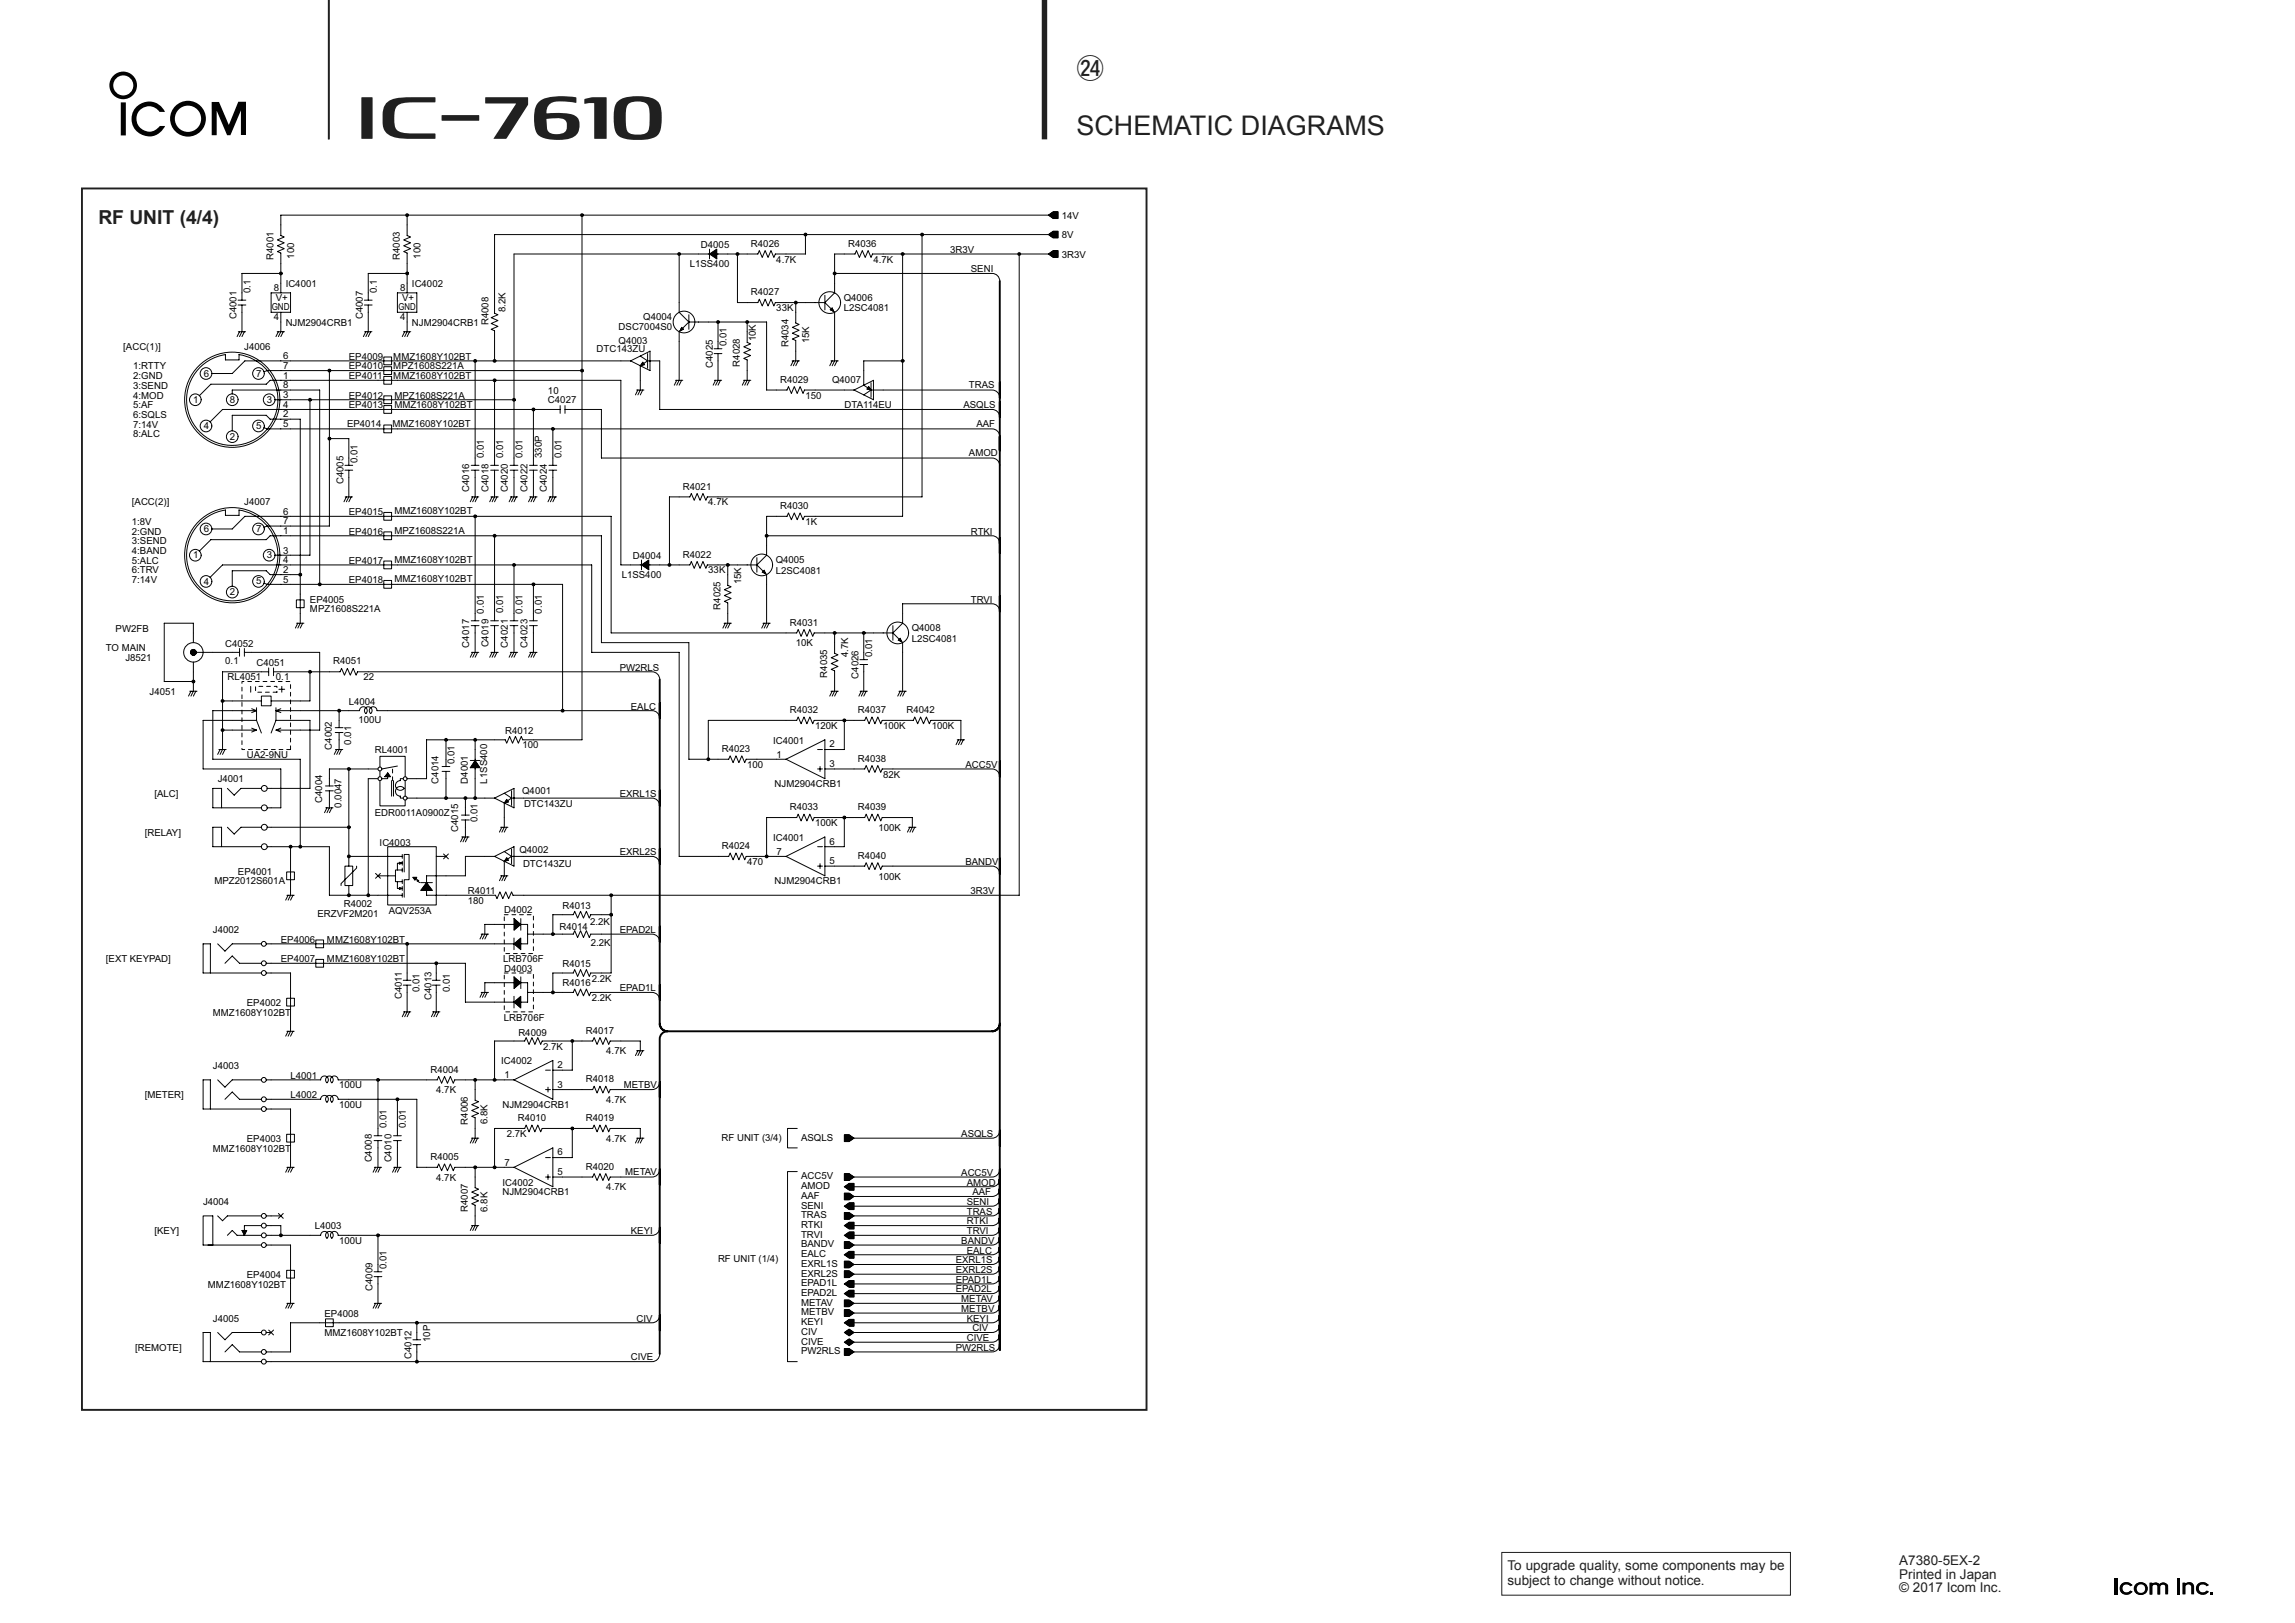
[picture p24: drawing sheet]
<svg xmlns="http://www.w3.org/2000/svg" width="420mm" height="297mm" viewBox="0 0 420 297" stroke-linecap="round" stroke-linejoin="round" font-family="sans-serif">
<defs><g id="words">
<g font-size="4.9" fill="#231f20">
<text x="197.1" y="14.2">@4</text>
<text x="197" y="24.8">SCHEMATIC DIAGRAMS</text>
</g>
<text font-size="3.5" fill="#231f20" x="18" y="41">RF UNIT (4/4)</text>
<g font-size="2.5" fill="#231f20">
<text x="275.9" y="287.3">To upgrade quality, some components may be</text>
<text x="347.6" y="286.5">A7380-5EX-2</text>
<text x="275.9" y="290.1">subject to change without notice.</text>
<text x="347.6" y="288.9">Printed in Japan</text>
<text x="347.6" y="291.4">© 2017 Icom Inc.</text>
</g>
<g font-size="1.8" fill="#030303">
<text x="194.3" y="40">14V</text>
<text x="50" y="47.6" transform="rotate(-90 50 47.6)">R4001</text>
<text x="53.8" y="47.4" transform="rotate(-90 53.8 47.4)">100</text>
<text x="73.2" y="47.6" transform="rotate(-90 73.2 47.6)">R4003</text>
<text x="77" y="47.4" transform="rotate(-90 77 47.4)">100</text>
<text x="128.3" y="45.4">D4005</text>
<text x="137.4" y="45.1">R4026</text>
<text x="155.2" y="45.1">R4036</text>
<text x="173.9" y="46.3">3R3V</text>
<text x="194.3" y="43.6">8V</text>
<text x="194.3" y="47.2">3R3V</text>
<text x="45.8" y="53.6" transform="rotate(-90 45.8 53.6)">0.1</text>
<text x="50.1" y="53.3">8</text>
<text x="52.3" y="52.5">IC4001</text>
<text x="69" y="53.6" transform="rotate(-90 69 53.6)">0.1</text>
<text x="73.2" y="53.3">8</text>
<text x="75.4" y="52.5">IC4002</text>
<text x="126.2" y="48.9">L1SS400</text>
<text x="142.1" y="48">4.7K</text>
<text x="159.9" y="48">4.7K</text>
<text x="177.7" y="49.8">SENI</text>
<text x="43.3" y="58.4" transform="rotate(-90 43.3 58.4)">C4001</text>
<text x="49.7" y="56.8">GND</text>
<text x="50.1" y="58.6">4</text>
<text x="50.5" y="55.2">V+</text>
<text x="52.3" y="59.6">NJM2904CRB1</text>
<text x="66.4" y="58.4" transform="rotate(-90 66.4 58.4)">C4007</text>
<text x="72.9" y="56.8">GND</text>
<text x="73.2" y="58.6">4</text>
<text x="73.6" y="55.2">V+</text>
<text x="75.4" y="59.6">NJM2904CRB1</text>
<text x="89.4" y="59.5" transform="rotate(-90 89.4 59.5)">R4008</text>
<text x="92.5" y="57.2" transform="rotate(-90 92.5 57.2)">8.2K</text>
<text x="117.7" y="58.6">Q4004</text>
<text x="137.4" y="54">R4027</text>
<text x="142.1" y="56.9">33K</text>
<text x="154.4" y="57">L2SC4081</text>
<text x="154.4" y="55">Q4006</text>
<text x="22.6" y="64">[ACC(1)]</text>
<text x="44.7" y="64.1">J4006</text>
<text x="51.8" y="65.7">6</text>
<text x="63.8" y="65.8">EP4009</text>
<text x="72" y="65.8">MMZ1608Y102BT</text>
<text x="109.2" y="64.5">DTC143ZU</text>
<text x="113.2" y="60.3">DSC7004S0</text>
<text x="113.2" y="63">Q4003</text>
<text x="133" y="63.4" transform="rotate(-90 133 63.4)">0.01</text>
<text x="138.3" y="62.5" transform="rotate(-90 138.3 62.5)">10K</text>
<text x="144.3" y="63.6" transform="rotate(-90 144.3 63.6)">R4034</text>
<text x="148.1" y="62.8" transform="rotate(-90 148.1 62.8)">15K</text>
<text x="24.4" y="71.2">3:SEND</text>
<text x="24.4" y="67.6">1:RTTY</text>
<text x="24.4" y="69.4">2:GND</text>
<text x="37.3" y="68.9">6</text>
<text x="46.9" y="68.9">7</text>
<text x="51.8" y="69.3">1</text>
<text x="51.8" y="67.5">7</text>
<text x="51.8" y="71.1">8</text>
<text x="63.8" y="67.6">EP4010</text>
<text x="63.8" y="69.4">EP4011</text>
<text x="72" y="67.6">MPZ1608S221A</text>
<text x="72" y="69.4">MMZ1608Y102BT</text>
<text x="130.4" y="67.3" transform="rotate(-90 130.4 67.3)">C4025</text>
<text x="135.4" y="67.1" transform="rotate(-90 135.4 67.1)">R4028</text>
<text x="142.8" y="70">R4029</text>
<text x="152.3" y="70.2">Q4007</text>
<text x="177.3" y="71.1">TRAS</text>
<text x="24.4" y="72.9">4:MOD</text>
<text x="24.4" y="74.7">5:AF</text>
<text x="24.4" y="76.5">6:SQLS</text>
<text x="35.3" y="73.7">1</text>
<text x="42.1" y="73.7">8</text>
<text x="48.8" y="73.7">3</text>
<text x="51.8" y="76.4">2</text>
<text x="51.8" y="72.8">3</text>
<text x="51.8" y="74.6">4</text>
<text x="63.8" y="74.7">EP4013</text>
<text x="63.8" y="72.9">EP4012</text>
<text x="72.2" y="74.7">MMZ1608Y102BT</text>
<text x="72.2" y="72.9">MPZ1608S221A</text>
<text x="100.3" y="72.1">10</text>
<text x="100.3" y="73.8">C4027</text>
<text x="147.4" y="72.9">150</text>
<text x="154.6" y="74.6">DTA114EU</text>
<text x="176.3" y="74.6">ASQLS</text>
<text x="24.4" y="78.3">7:14V</text>
<text x="24.4" y="80.1">8:ALC</text>
<text x="37.3" y="78.5">4</text>
<text x="42.1" y="80.5">2</text>
<text x="46.9" y="78.5">5</text>
<text x="51.8" y="78.2">5</text>
<text x="63.5" y="78.2">EP4014</text>
<text x="71.8" y="78.2">MMZ1608Y102BT</text>
<text x="88.5" y="83.8" transform="rotate(-90 88.5 83.8)">0.01</text>
<text x="92.1" y="83.8" transform="rotate(-90 92.1 83.8)">0.01</text>
<text x="95.6" y="83.8" transform="rotate(-90 95.6 83.8)">0.01</text>
<text x="99.2" y="83.8" transform="rotate(-90 99.2 83.8)">330P</text>
<text x="102.7" y="83.8" transform="rotate(-90 102.7 83.8)">0.01</text>
<text x="177.3" y="83.5">AMOD</text>
<text x="178.7" y="78.2">AAF</text>
<text x="62.9" y="88.7" transform="rotate(-90 62.9 88.7)">C4005</text>
<text x="65.4" y="84.7" transform="rotate(-90 65.4 84.7)">0.01</text>
<text x="125" y="89.6">R4021</text>
<text x="24.1" y="92.5">[ACC(2)]</text>
<text x="44.7" y="92.5">J4007</text>
<text x="51.8" y="94.2">6</text>
<text x="51.8" y="96">7</text>
<text x="63.8" y="94.3">EP4015</text>
<text x="72.2" y="94.1">MMZ1608Y102BT</text>
<text x="85.9" y="90" transform="rotate(-90 85.9 90)">C4016</text>
<text x="89.4" y="90" transform="rotate(-90 89.4 90)">C4018</text>
<text x="93" y="90" transform="rotate(-90 93 90)">C4020</text>
<text x="96.5" y="90" transform="rotate(-90 96.5 90)">C4022</text>
<text x="100.1" y="90" transform="rotate(-90 100.1 90)">C4024</text>
<text x="129.6" y="92.5">4.7K</text>
<text x="142.8" y="93.1">R4030</text>
<text x="24.1" y="101.4">4:BAND</text>
<text x="24.1" y="97.8">2:GND</text>
<text x="24.1" y="99.6">3:SEND</text>
<text x="24.1" y="96.1">1:8V</text>
<text x="37.3" y="97.4">6</text>
<text x="46.9" y="97.4">7</text>
<text x="51.8" y="97.7">1</text>
<text x="51.8" y="101.3">3</text>
<text x="63.8" y="97.8">EP4016</text>
<text x="72.2" y="97.7">MPZ1608S221A</text>
<text x="147.4" y="96.1">1K</text>
<text x="177.7" y="97.8">RTKI</text>
<text x="24.1" y="104.9">6:TRV</text>
<text x="24.1" y="103.2">5:ALC</text>
<text x="24.1" y="106.7">7:14V</text>
<text x="35.3" y="102.2">1</text>
<text x="37.3" y="107">4</text>
<text x="46.9" y="106.9">5</text>
<text x="48.8" y="102.2">3</text>
<text x="51.8" y="104.8">2</text>
<text x="51.8" y="103.1">4</text>
<text x="51.8" y="106.6">5</text>
<text x="63.8" y="106.7">EP4018</text>
<text x="63.8" y="103.2">EP4017</text>
<text x="72.2" y="106.5">MMZ1608Y102BT</text>
<text x="72.2" y="103">MMZ1608Y102BT</text>
<text x="113.8" y="105.8">L1SS400</text>
<text x="115.8" y="102.3">D4004</text>
<text x="125" y="102">R4022</text>
<text x="129.6" y="104.9">33K</text>
<text x="135.6" y="106.9" transform="rotate(-90 135.6 106.9)">15K</text>
<text x="142" y="105">L2SC4081</text>
<text x="142" y="103.1">Q4005</text>
<text x="42.1" y="108.9">2</text>
<text x="56.7" y="112.1">MPZ1608S221A</text>
<text x="56.7" y="110.3">EP4005</text>
<text x="88.5" y="112.3" transform="rotate(-90 88.5 112.3)">0.01</text>
<text x="92.1" y="112.3" transform="rotate(-90 92.1 112.3)">0.01</text>
<text x="95.6" y="112.3" transform="rotate(-90 95.6 112.3)">0.01</text>
<text x="99.2" y="112.3" transform="rotate(-90 99.2 112.3)">0.01</text>
<text x="131.8" y="111.6" transform="rotate(-90 131.8 111.6)">R4025</text>
<text x="177.7" y="110.3">TRVI</text>
<text x="19.4" y="119.2">TO MAIN</text>
<text x="21.2" y="115.6">PW2FB</text>
<text x="41.2" y="118.4">C4052</text>
<text x="85.9" y="118.5" transform="rotate(-90 85.9 118.5)">C4017</text>
<text x="89.4" y="118.5" transform="rotate(-90 89.4 118.5)">C4019</text>
<text x="93" y="118.5" transform="rotate(-90 93 118.5)">C4021</text>
<text x="96.5" y="118.5" transform="rotate(-90 96.5 118.5)">C4023</text>
<text x="144.5" y="114.5">R4031</text>
<text x="145.6" y="118.3">10K</text>
<text x="166.9" y="117.4">L2SC4081</text>
<text x="166.9" y="115.5">Q4008</text>
<text x="22.9" y="120.9">J8521</text>
<text x="41.2" y="121.5">0.1</text>
<text x="41.6" y="124.5">RL4051</text>
<text x="46.9" y="121.8">C4051</text>
<text x="50.5" y="124.5">0.1</text>
<text x="61" y="121.6">R4051</text>
<text x="66.5" y="124.5">22</text>
<text x="113.4" y="122.7">PW2RLS</text>
<text x="151.4" y="124" transform="rotate(-90 151.4 124)">R4035</text>
<text x="155.2" y="120.3" transform="rotate(-90 155.2 120.3)">4.7K</text>
<text x="157.1" y="124.2" transform="rotate(-90 157.1 124.2)">C4026</text>
<text x="159.6" y="120.3" transform="rotate(-90 159.6 120.3)">0.01</text>
<text x="27.4" y="127.2">J4051</text>
<text x="63.8" y="129">L4004</text>
<text x="115.5" y="129.8">EALC</text>
<text x="144.5" y="130.5">R4032</text>
<text x="157" y="130.5">R4037</text>
<text x="165.9" y="130.5">R4042</text>
<text x="60.7" y="137.2" transform="rotate(-90 60.7 137.2)">C4002</text>
<text x="64.3" y="136.3" transform="rotate(-90 64.3 136.3)">0.01</text>
<text x="65.6" y="132.3">100U</text>
<text x="68.6" y="137.8">RL4001</text>
<text x="92.5" y="134.2">R4012</text>
<text x="95.6" y="136.9">100</text>
<text x="132.1" y="137.6">R4023</text>
<text x="141.5" y="136.1">IC4001</text>
<text x="149.2" y="133.4">120K</text>
<text x="151.8" y="136.8">2</text>
<text x="161.6" y="133.4">100K</text>
<text x="170.5" y="133.4">100K</text>
<text x="39.8" y="143.2">J4001</text>
<text x="45.2" y="138.7">UA2-9NU</text>
<text x="80.3" y="143.4" transform="rotate(-90 80.3 143.4)">C4014</text>
<text x="83.2" y="139.8" transform="rotate(-90 83.2 139.8)">0.01</text>
<text x="85.6" y="143.4" transform="rotate(-90 85.6 143.4)">D4001</text>
<text x="89.2" y="143.4" transform="rotate(-90 89.2 143.4)">L1SS400</text>
<text x="136.7" y="140.5">100</text>
<text x="142.1" y="138.6">1</text>
<text x="151.8" y="140.4">3</text>
<text x="157" y="139.4">R4038</text>
<text x="161.6" y="142.3">82K</text>
<text x="176.7" y="140.5">ACC5V</text>
<text x="28.3" y="145.8">[ALC]</text>
<text x="58.9" y="146.9" transform="rotate(-90 58.9 146.9)">C4004</text>
<text x="62.5" y="147.8" transform="rotate(-90 62.5 147.8)">0.0047</text>
<text x="68.6" y="149.4">EDR0011A0900Z</text>
<text x="95.6" y="145.2">Q4001</text>
<text x="95.9" y="147.6">DTC143ZU</text>
<text x="113.4" y="145.8">EXRL1S</text>
<text x="141.7" y="144.1">NJM2904CRB1</text>
<text x="144.5" y="148.3">R4033</text>
<text x="157" y="148.3">R4039</text>
<text x="26.5" y="152.9">[RELAY]</text>
<text x="69.5" y="154.7">IC4003</text>
<text x="83.8" y="152.3" transform="rotate(-90 83.8 152.3)">C4015</text>
<text x="87.4" y="150.5" transform="rotate(-90 87.4 150.5)">0.01</text>
<text x="132.1" y="155.4">R4024</text>
<text x="141.5" y="153.8">IC4001</text>
<text x="149.2" y="151.2">100K</text>
<text x="151.8" y="154.5">6</text>
<text x="160.7" y="152.1">100K</text>
<text x="39.2" y="161.8">MPZ2012S601A</text>
<text x="43.5" y="160.1">EP4001</text>
<text x="95.1" y="156">Q4002</text>
<text x="95.7" y="158.7">DTC143ZU</text>
<text x="113.4" y="156.5">EXRL2S</text>
<text x="136.7" y="158.3">470</text>
<text x="141.7" y="161.8">NJM2904CRB1</text>
<text x="142.1" y="156.4">7</text>
<text x="151.8" y="158.1">5</text>
<text x="157" y="157.1">R4040</text>
<text x="160.7" y="161">100K</text>
<text x="176.7" y="158.3">BANDV</text>
<text x="58.1" y="167.9">ERZVF2M201</text>
<text x="62.9" y="166.1">R4002</text>
<text x="71.1" y="167.2">AQV253A</text>
<text x="85.6" y="165.4">180</text>
<text x="85.6" y="163.6">R4011</text>
<text x="92.3" y="167.1">D4002</text>
<text x="103" y="166.3">R4013</text>
<text x="177.6" y="163.6">3R3V</text>
<text x="39" y="170.7">J4002</text>
<text x="51.4" y="172.5">EP4006</text>
<text x="59.8" y="172.5">MMZ1608Y102BT</text>
<text x="102.4" y="170.1">R4014</text>
<text x="108" y="169.3">2.2K</text>
<text x="108.1" y="173.1">2.2K</text>
<text x="113.4" y="170.7">EPAD2L</text>
<text x="19.4" y="176.1">[EXT KEYPAD]</text>
<text x="51.4" y="176.1">EP4007</text>
<text x="59.8" y="176.1">MMZ1608Y102BT</text>
<text x="92.1" y="176.1">LRB706F</text>
<text x="92.3" y="177.8">D4003</text>
<text x="103" y="177">R4015</text>
<text x="108.3" y="179.6">2.2K</text>
<text x="38.9" y="185.8">MMZ1608Y102BT</text>
<text x="45.2" y="184.1">EP4002</text>
<text x="73.5" y="182.9" transform="rotate(-90 73.5 182.9)">C4011</text>
<text x="76.8" y="181.6" transform="rotate(-90 76.8 181.6)">0.01</text>
<text x="79" y="183" transform="rotate(-90 79 183)">C4013</text>
<text x="82.3" y="181.6" transform="rotate(-90 82.3 181.6)">0.01</text>
<text x="103" y="180.5">R4016</text>
<text x="108.3" y="183.2">2.2K</text>
<text x="113.4" y="181.4">EPAD1L</text>
<text x="92.2" y="186.8">LRB706F</text>
<text x="94.9" y="189.7">R4009</text>
<text x="107.2" y="189.2">R4017</text>
<text x="39" y="195.6">J4003</text>
<text x="53.2" y="197.4">L4001</text>
<text x="78.8" y="196.3">R4004</text>
<text x="91.7" y="194.7">IC4002</text>
<text x="92.3" y="197.3">1</text>
<text x="99.4" y="192.1">2.7K</text>
<text x="102" y="195.4">2</text>
<text x="111" y="193">4.7K</text>
<text x="26.5" y="201">[METER]</text>
<text x="53.2" y="201">L4002</text>
<text x="62.1" y="199.2">100U</text>
<text x="62.1" y="202.7">100U</text>
<text x="79.8" y="200.1">4.7K</text>
<text x="92" y="202.7">NJM2904CRB1</text>
<text x="102.1" y="199">3</text>
<text x="107.2" y="198">R4018</text>
<text x="111" y="201.8">4.7K</text>
<text x="114.1" y="199.2">METBV</text>
<text x="45.2" y="209">EP4003</text>
<text x="70.7" y="206.5" transform="rotate(-90 70.7 206.5)">0.01</text>
<text x="74.3" y="206.5" transform="rotate(-90 74.3 206.5)">0.01</text>
<text x="85.6" y="205.8" transform="rotate(-90 85.6 205.8)">R4006</text>
<text x="89.2" y="205.8" transform="rotate(-90 89.2 205.8)">6.8K</text>
<text x="92.7" y="208.1">2.7K</text>
<text x="94.8" y="205.2">R4010</text>
<text x="107.2" y="205.2">R4019</text>
<text x="111" y="209">4.7K</text>
<text x="132" y="208.7">RF UNIT (3/4)</text>
<text x="146.6" y="208.7">ASQLS</text>
<text x="175.9" y="208.1">ASQLS</text>
<text x="38.9" y="210.7">MMZ1608Y102BT</text>
<text x="68.1" y="212.7" transform="rotate(-90 68.1 212.7)">C4008</text>
<text x="71.6" y="212.7" transform="rotate(-90 71.6 212.7)">C4010</text>
<text x="78.8" y="212.3">R4005</text>
<text x="92.3" y="213.3">7</text>
<text x="102" y="211.4">6</text>
<text x="102" y="215">5</text>
<text x="107.2" y="214">R4020</text>
<text x="114.4" y="215">METAV</text>
<text x="146.6" y="215.8">ACC5V</text>
<text x="175.9" y="215.2">ACC5V</text>
<text x="37.2" y="220.5">J4004</text>
<text x="79.8" y="216.1">4.7K</text>
<text x="85.6" y="221.8" transform="rotate(-90 85.6 221.8)">R4007</text>
<text x="89.2" y="221.8" transform="rotate(-90 89.2 221.8)">6.8K</text>
<text x="92" y="218.7">NJM2904CRB1</text>
<text x="92" y="217">IC4002</text>
<text x="111" y="217.8">4.7K</text>
<text x="146.6" y="219.4">AAF</text>
<text x="146.6" y="221.2">SENI</text>
<text x="146.6" y="217.6">AMOD</text>
<text x="176.9" y="217">AMOD</text>
<text x="176.9" y="220.5">SENI</text>
<text x="177.9" y="218.7">AAF</text>
<text x="28.3" y="225.8">[KEY]</text>
<text x="57.6" y="225">L4003</text>
<text x="62.1" y="227.6">100U</text>
<text x="115.4" y="225.8">KEYI</text>
<text x="146.6" y="226.5">TRVI</text>
<text x="146.6" y="222.9">TRAS</text>
<text x="146.6" y="224.7">RTKI</text>
<text x="175.9" y="227.6">BANDV</text>
<text x="176.9" y="222.3">TRAS</text>
<text x="176.9" y="225.8">TRVI</text>
<text x="176.9" y="224.1">RTKI</text>
<text x="45.2" y="233.8">EP4004</text>
<text x="70.7" y="232.3" transform="rotate(-90 70.7 232.3)">0.01</text>
<text x="131.4" y="230.9">RF UNIT (1/4)</text>
<text x="146.6" y="228.3">BANDV</text>
<text x="146.6" y="233.6">EXRL2S</text>
<text x="146.6" y="230.1">EALC</text>
<text x="146.6" y="231.8">EXRL1S</text>
<text x="174.9" y="233">EXRL2S</text>
<text x="174.9" y="231.2">EXRL1S</text>
<text x="176.9" y="229.4">EALC</text>
<text x="38.1" y="235.6">MMZ1608Y102BT</text>
<text x="68.2" y="236.2" transform="rotate(-90 68.2 236.2)">C4009</text>
<text x="146.6" y="237.2">EPAD2L</text>
<text x="146.6" y="238.9">METAV</text>
<text x="146.6" y="235.4">EPAD1L</text>
<text x="174.9" y="236.5">EPAD2L</text>
<text x="174.9" y="234.7">EPAD1L</text>
<text x="175.9" y="238.3">METAV</text>
<text x="39" y="241.8">J4005</text>
<text x="59.4" y="244.5">MMZ1608Y102BT</text>
<text x="59.4" y="241">EP4008</text>
<text x="78.7" y="245.6" transform="rotate(-90 78.7 245.6)">10P</text>
<text x="116.5" y="241.8">CIV</text>
<text x="146.6" y="242.5">KEYI</text>
<text x="146.6" y="244.3">CIV</text>
<text x="146.6" y="240.7">METBV</text>
<text x="175.9" y="240.1">METBV</text>
<text x="176.9" y="241.9">KEYI</text>
<text x="176.9" y="245.4">CIVE</text>
<text x="177.9" y="243.6">CIV</text>
<text x="24.7" y="247.2">[REMOTE]</text>
<text x="75.3" y="248.7" transform="rotate(-90 75.3 248.7)">C4012</text>
<text x="115.4" y="249">CIVE</text>
<text x="146.6" y="246.1">CIVE</text>
<text x="146.6" y="247.8">PW2RLS</text>
<text x="174.9" y="247.2">PW2RLS</text>
</g>
</g></defs>
<g fill="#000">
<path d="M22.1 18.7h.9v6.1h-.9zM38.7 18.7h1.4l1.8 4.2 1.7-4.3h1.4v6.1h-.9v-4.5l-1.9 4.5h-.6l-1.9-4.5v4.5h-1zM24.7 19.8a3.2 3.2 0 0 1 5.5 .7h-1a2.32 2.32 0 0 0-3.5-.4 2.32 2.32 0 0 0 .1 3.5 2.32 2.32 0 0 0 3.5-.5h.9a3.2 3.2 0 0 1-4.5 1.4 3.2 3.2 0 0 1-1-4.7zM386.9 288.8h.5v2.9h-.5zM390.7 290a1.24 1.24 0 0 1 1.8-.3 1.24 1.24 0 0 1 .2 1.8 1.24 1.24 0 0 1-1.7 .1 1.14 1.14 0 0 1-.3-1.6zM398.4 288.8h.5v2.9h-.5zM399.4 289.6h.5v.2a.95 .95 0 0 1 .9-.3 .95 .95 0 0 1 .7 .8v1.4h-.5v-1.4l-.2-.3a.63 .63 0 0 0-.8 .2l-.1 1.5h-.5zM402.2 289.8a1.38 1.38 0 0 1 2 .3l-.4 .2a.79 .79 0 0 0-1-.4 .79 .79 0 0 0-.4 1.1 .79 .79 0 0 0 1 .4l.4-.3 .4 .2a1.22 1.22 0 0 1-1.8 .3 1.22 1.22 0 0 1-.2-1.8zM404.5 291.3h.4v.4h-.4z"/>
<path d="M20 15.6a2.55 2.55 0 0 0 5.1 0 2.55 2.55 0 0 0-5.1 0zM20.7 15.6a1.85 1.85 0 0 1 3.7 0 1.85 1.85 0 0 1-3.7 0z"/>
<path d="M31.1 21.7a3.3 3.3 0 0 0 6.6 0 3.3 3.3 0 0 0-6.6 0zM32 21.7a2.4 2.4 0 0 1 4.8 0 2.4 2.4 0 0 1-4.8 0z"/>
</g>
<circle cx="391.7" cy="290.7" r=".78" fill="#fff"/>
<path d="M387 288.8h.5v2.9h-.5zM388.2 289.8a1.38 1.38 0 0 1 2 .3l-.4 .2a.79 .79 0 0 0-1-.4 .79 .79 0 0 0-.4 1.1 .79 .79 0 0 0 1.1 .4l.4-.3 .3 .2a1.22 1.22 0 0 1-1.7 .3 1.22 1.22 0 0 1-.3-1.8zM390.8 290a1.24 1.24 0 0 1 1.7-.3 1.24 1.24 0 0 1 .3 1.8 1.24 1.24 0 0 1-1.8 .1 1.14 1.14 0 0 1-.2-1.6zM393.4 289.6h.4v.2l.4-.2a.89 .89 0 0 1 1 .3 .97 .97 0 0 1 1.2-.1 .97 .97 0 0 1 .3 1.2v.7h-.4v-1.4a.52 .52 0 0 0-.6-.3 .52 .52 0 0 0-.4 .3v1.5h-.5v-1.5l-.1-.2-.4-.1-.3 .1-.2 .2v1.5h-.4zM398.4 288.8h.5v2.9h-.5zM399.5 289.6h.4v.2a.95 .95 0 0 1 1-.3 .95 .95 0 0 1 .6 .8v1.4h-.4v-1.4l-.2-.3a.63 .63 0 0 0-.9 .2v1.5h-.5zM402.3 289.8a1.38 1.38 0 0 1 1.9 .3l-.3 .2a.79 .79 0 0 0-1.1-.4 .79 .79 0 0 0-.3 1.1 .79 .79 0 0 0 1 .4l.4-.3 .3 .2a1.22 1.22 0 0 1-1.7 .3 1.22 1.22 0 0 1-.2-1.8zM404.5 291.3h.5v.4h-.5z" fill="#000"/>
<path d="M274.8 284.1h52.9v7.8h-52.9z" fill="none" stroke="#231f20" stroke-width=".18"/>
<circle cx="391.8" cy="290.7" r=".78" fill="#fff"/>
<path d="M388.3 289.8a1.38 1.38 0 0 1 2 .3l-.4 .2a.79 .79 0 0 0-1.1-.4 .79 .79 0 0 0-.3 1.1 .79 .79 0 0 0 1 .4l.4-.3 .4 .2a1.22 1.22 0 0 1-1.8 .3 1.22 1.22 0 0 1-.2-1.8zM393.4 289.6h.5v.2l.3-.2a.89 .89 0 0 1 1 .3 .97 .97 0 0 1 1.3-.1 .97 .97 0 0 1 .3 1.2v.7h-.5v-1.4a.52 .52 0 0 0-.5-.3 .52 .52 0 0 0-.5 .3v1.5h-.4v-1.5l-.2-.2-.3-.1-.3 .1-.2 .2v1.5h-.5z" fill="#000"/>
<path d="M60.1 -.1v25.6" fill="none" stroke="#231f20" stroke-width=".3"/>
<path d="M191.1 -.1v25.6" fill="none" stroke="#231f20" stroke-width="1" stroke-linecap="butt"/>
<path d="M66.2 17.8l-.1 7.5 .1 .1h1.9l.1-.1v-7.4l-.1-.1zM80.8 21.1v.9l.1 .1h6.7l.1-.1v-.8l-.1-.1zM70.7 18.8l-.3 .6a7 7 0 0 0 0 4.6 4.9 4.9 0 0 0 4.3 1.4h4.9l.1-.1v-.8l-.1-.1h-4a4.2 4.2 0 0 1-3-.6 5.1 5.1 0 0 1-.2-4.1 2.29 2.29 0 0 1 2.2-.9l5-.1 .1-.1v-.7l-.1-.1h-5a5.9 5.9 0 0 0-3.9 1zM88.8 17.8v1l.1 .1 5.5 .1-4.1 6.4h2.3l4-6.1v-1.5zM98.7 18.5a8.4 8.4 0 0 1 5-.9l1.8 .3v.8l-.1 .1a9.5 9.5 0 0 0-4.5 .1 1.73 1.73 0 0 0-.8 1.8 13.1 13.1 0 0 1 5 .4 1.78 1.78 0 0 1 .9 2.1 2.17 2.17 0 0 1-1.6 2.1 7.3 7.3 0 0 1-5.8-.5 4.6 4.6 0 0 1-.8-3.8 3.4 3.4 0 0 1 .9-2.5zM100 21.8l.1 1.7a1.09 1.09 0 0 0 1 1 2.62 2.62 0 0 0 2.5-.6 1.47 1.47 0 0 0-1.1-2.3zM107 18.1v.9l.9-.1h.7l.1 .1 .1 6.4h2.2v-7.6h-2.7zM113 18.6a6.9 6.9 0 0 1 5.3-.9 2.72 2.72 0 0 1 2.8 2.8v1a5.2 5.2 0 0 1-.7 3.2 7 7 0 0 1-4.7 .9l-.9-.1a2.41 2.41 0 0 1-2.4-2.3l-.1-.8a7 7 0 0 1 .5-3.5zM115.1 19a1.84 1.84 0 0 0-.6 1.5v1.6a2.85 2.85 0 0 0 .6 2.2 4.2 4.2 0 0 0 3.2 0 1.78 1.78 0 0 0 .6-1.5v-1.5a3 3 0 0 0-.6-2.3 3.5 3.5 0 0 0-3.2 0z" fill="#231f20"/>
<g fill="none" stroke="#030303" stroke-width=".18">
<path d="M69.2 74.9h3.5M70.2 74.2h1.5v1.4h-1.5zM100.5 90.9h1.3M100.7 90.9l-.4 .9M101.2 90.9l-.5 .9M101.6 90.9l-.4 .9M69.2 103.4h3.5M70.2 102.7h1.5v1.4h-1.5zM96.9 114.5h1.4M96.9 113.6h1.4M97.6 112.3v1.3M97.6 114.5v1.3"/>
<path d="M59.6 147.8h1.3M59.8 147.8l-.4 .9M60.3 147.8l-.5 .9M60.7 147.8l-.4 .9M88.7 163.8h2l.3 .7 .5-1.3 .5 1.3 .6-1.3 .5 1.3 .5-1.3 .3 .6h1.9M103 178.1h1.9l.3-.7 .5 1.3 .5-1.3 .6 1.3 .5-1.3 .5 1.3 .3-.6h2M52.5 182.7h1.4v1.4h-1.4zM53.2 181.6v3.6M103 181.6h1.9l.3-.6 .5 1.2 .5-1.2 .6 1.2 .5-1.2 .5 1.2 .3-.6h2M52.5 232.5h1.4v1.4h-1.4zM53.2 231.4v3.5"/>
</g>
<path d="M87 139.2l.8 1.3h-1.7z" fill="#030303"/>
<g fill="none" stroke="#030303" stroke-width=".18">
<path d="M69.2 73.2h3.5M69.2 69.6h3.5M69.2 66h3.5M70.2 72.4h1.5v1.5h-1.5zM70.2 68.9h1.5v1.4h-1.5zM70.2 65.3h1.5v1.5h-1.5zM63.2 90.9h1.3M63.4 90.9l-.5 .9M63.8 90.9l-.4 .9M64.3 90.9l-.5 .9M69.2 98h3.5M70.2 97.3h1.5v1.5h-1.5z"/>
<path d="M86.3 90.9h1.3M86.5 90.9l-.4 .9M87 90.9l-.5 .9M87.4 90.9l-.4 .9M89.8 90.9h1.4M90.1 90.9l-.5 .9M90.5 90.9l-.4 .9M91 90.9l-.5 .9M93.4 86h1.4M93.4 85.2h1.4M94.1 83.8v1.4M94.1 86v1.4"/>
<path d="M54.2 109.8h1.5v1.4h-1.5zM54.3 114h1.3M54.5 114l-.4 .9M54.9 108.7v3.6M54.9 114l-.4 .9M55.4 114l-.5 .9M86.2 114.5h1.5M86.2 113.6h1.5M86.3 119.4h1.3M86.5 119.4l-.4 .9M87 112.3v1.3M87 114.5v1.3"/>
<path d="M87 119.4l-.5 .9M87.4 119.4l-.4 .9M89.8 114.5h1.4M89.8 113.6h1.4M90.5 112.3v1.3M90.5 114.5v1.3M93.4 114.5h1.4M93.4 113.6h1.4M94.1 112.3v1.3M94.1 114.5v1.3M143.8 115.8h2l.3-.6 .5 1.2 .5-1.2 .6 1.2 .5-1.2 .5 1.2 .3-.6h2M86.1 139.2h1.7"/>
<path d="M87 139.2l.8 1.3h-1.7zM87 137.2v2M90.5 135.4h2l.2 .6 .6-1.2 .5 1.2 .5-1.2 .6 1.2 .5-1.2 .3 .6h1.9M87 140.5v2M56.7 172.7h3.6M56.7 176.3h3.6M57.8 172h1.4v1.4h-1.4zM57.8 175.6h1.4v1.4h-1.4zM73.8 179.4h1.4M74.5 178.1v1.3M52.5 188.7h1.3M52.7 188.7l-.4 .9"/>
<path d="M53.2 188.7l-.5 .9M53.6 188.7l-.4 .9M56.7 197.6h2a.68 .68 0 0 1 .9-.7 .68 .68 0 0 1 .2 1.2 .7 .7 0 0 1 0-1 .7 .7 0 0 1 1 0 .7 .7 0 0 1-.1 1 .71 .71 0 0 1 .2-1.1 .71 .71 0 0 1 1 .6h1.9M73.8 180.3h1.4M74.5 180.3v1.3M52.5 207.6h1.4v1.4h-1.4zM53.2 206.5v3.6M56.7 201.2h2a.68 .68 0 0 1 .9-.7 .68 .68 0 0 1 .2 1.2 .7 .7 0 0 1 0-1.1 .7 .7 0 0 1 1 .1 .7 .7 0 0 1-.1 1 .71 .71 0 0 1 .2-1.2 .71 .71 0 0 1 1 .7h1.9M68.5 207.8h1.4M68.5 208.7h1.4M69.2 206.5v1.3M69.2 208.7v1.4"/>
<path d="M52.5 238.5h1.3M52.7 238.5l-.4 .9M53.2 238.5l-.5 .9M53.6 238.5l-.4 .9M56.7 226.1h2a.68 .68 0 0 1 .9-.7 .68 .68 0 0 1 .2 1.1 .7 .7 0 0 1 0-1 .7 .7 0 0 1 1 .1 .7 .7 0 0 1-.1 1 .71 .71 0 0 1 .2-1.2 .71 .71 0 0 1 1 .7h1.9M68.5 233.6h1.4M68.5 232.7h1.4M68.5 238.5h1.3M68.7 238.5l-.4 .9M69.2 231.4v1.3M69.2 233.6v1.3M69.2 238.5l-.5 .9"/>
<path d="M69.6 238.5l-.4 .9"/>
<circle cx="48.3" cy="222.5" r=".44"/>
<circle cx="48.3" cy="227.8" r=".44"/>
<circle cx="48.3" cy="226.1" r=".44"/>
<circle cx="48.3" cy="224.3" r=".44"/>
</g>
<path d="M44.3 225.2h.9l-.5 .9z" fill="#030303"/>
<g fill="none" stroke="#030303" stroke-width=".18">
<path d="M69.2 67.8h3.5M70.2 67.1h1.5v1.4h-1.5zM63.1 86h1.4M63.1 85.2h1.4M63.8 83.8v1.4M63.8 86v1.4M89.8 119.4h1.4M90.1 119.4l-.5 .9M90.5 119.4l-.4 .9M91 119.4l-.5 .9M93.4 119.4h1.3M93.6 119.4l-.4 .9"/>
<path d="M94.1 119.4l-.5 .9M94.5 119.4l-.4 .9M152.7 117.6v2l.7 .2-1.3 .6 1.3 .5-1.3 .5 1.3 .6-1.3 .5 .6 .3v1.9M158.1 119.4v1.3M157.4 121.6h1.4M157.4 120.7h1.4M158.1 121.6v1.3M59.6 144.7h1.4M59.6 143.8h1.4M60.3 142.5v1.3M60.3 144.7v1.3M79.1 179.4h1.5"/>
<path d="M79.8 178.1v1.3M39.8 197.6l1.4 1.3 1.3-1.3h5.3M48.7 197.6h.9M79.1 180.3h1.5M79.8 180.3v1.3M38.5 202.9v-5.3h-1.3v5.3h10.6M41.2 201.2l1.3-1.4 1.3 1.4h4M48.7 202.9h.9M48.7 201.2h.9M52.5 213.6h1.3M52.7 213.6l-.4 .9M53.2 213.6l-.5 .9"/>
<path d="M53.6 213.6l-.4 .9M72 207.8h1.4M72 208.7h1.4M72.7 206.5v1.3M72.7 208.7v1.4M38.9 227.8v-5.3h-1.7v5.3h10.6M39.8 222.5l.9 .9 .9-.9h6.2M41.6 226.1l.9-.9 .9 .9h4.4M44.3 225.2h.9l-.5 .9zM47.8 224.3h-3.1v1.8M48.7 227.8h.9M48.7 222.5h.9"/>
<path d="M48.7 224.3h.9M48.7 226.1h.9M50.9 222.1l.9 .8M51.8 222.1l-.9 .8"/>
<circle cx="48.3" cy="197.6" r=".44"/>
<circle cx="48.3" cy="202.9" r=".44"/>
<circle cx="48.3" cy="201.2" r=".44"/>
</g>
<g fill="#030303">
<path d="M94.1 168.1l1.2 1.1-1.2 1z"/>
<path d="M94.1 172.7l1.2-1v2.1z"/>
</g>
<g fill="none" stroke="#030303" stroke-width=".18">
<path d="M38.5 178.1v-5.4h-1.3v5.4h10.6M39.8 172.7l1.4 1.4 1.3-1.4h5.3M41.2 176.3l1.3-1.4 1.3 1.4h4M48.7 172.7h.9M48.7 178.1h.9M48.7 176.3h.9M94.1 168.1l1.2 1.1-1.2 1zM94.1 172.7l1.2-1v2.1zM94.1 169.2h-3.6M94.1 172.7h-3.6M94.1 171.7v2.1M95.3 169.2h1.3v3.5h-1.3"/>
<path d="M95.3 168.1v2.1M96.6 170.9h2.8"/>
<circle cx="48.3" cy="178.1" r=".44"/>
<circle cx="48.3" cy="172.7" r=".44"/>
<circle cx="48.3" cy="176.3" r=".44"/>
</g>
<path d="M92.3 167.4h5.3v7.1h-5.3z" fill="none" stroke="#030303" stroke-width=".18" stroke-dasharray=".7 .7"/>
<path d="M92.7 146.3l.4 .5-.8 .1z" fill="#030303"/>
<g fill="none" stroke="#030303" stroke-width=".18">
<path d="M88.7 146h1.8M90.5 146l3.6-1.7v3.5zM92.3 146.9v2.7M92.3 145.2l1.3 .8M92.7 146.3l.4 .5-.8 .1zM93.6 146h2.2M93.6 144.7v2.7M93.6 146l-1.3 .9"/>
<circle cx="164.3" cy="115.8" r="1.99"/>
</g>
<g fill="#030303">
<path d="M164.3 117.2l.4-.5 .5 .9z"/>
<path d="M164.7 116.7l.5 .9-.9-.4z"/>
</g>
<path d="M86.2 86h1.5M86.2 85.2h1.5M87 83.8v1.4M87 86v1.4M159.8 115.8h3.6M163.4 115.8l1.8 1.8v1.8M163.4 114.5v2.7M165.2 112.3v1.7l-1.8 1.8" fill="none" stroke="#030303" stroke-width=".18"/>
<g fill="#030303">
<path d="M94.1 178.8l1.2 1-1.2 1.1z"/>
<path d="M94.1 183.4l1.2-1.1v2.2z"/>
</g>
<g fill="none" stroke="#030303" stroke-width=".18">
<path d="M152.1 126.5h1.3M152.3 126.5l-.5 .9M152.7 126.5l-.4 .9M153.2 126.5l-.5 .9M40.5 147.8v-3.5h-1.6v3.5h8.9M40.5 154.9v-3.5h-1.6v3.5h8.9M41.6 144.3l1.3 1.2 1.2-1.2h3.7M41.6 151.4l1.3 1.2 1.2-1.2h3.7M48.9 147.8h.7M48.9 144.3h.7M48.9 151.4h.7M48.9 154.9h.7"/>
<path d="M84.5 150.1h1.4M84.5 149.2h1.4M85.2 147.8v1.4M85.2 150.1v1.3M90.5 179.8h3.6M94.1 178.8l1.2 1-1.2 1.1zM95.3 179.8h1.3v3.6h-1.3M95.3 178.8v2.1M90.5 183.4h3.6M94.1 183.4l1.2-1.1v2.2zM94.1 182.3v2.2M99.4 181.6h-2.8"/>
<circle cx="48.4" cy="147.8" r=".53"/>
<circle cx="48.4" cy="154.9" r=".53"/>
<circle cx="48.4" cy="144.3" r=".53"/>
<circle cx="48.4" cy="151.4" r=".53"/>
</g>
<path d="M92.3 178.1h5.3v7.1h-5.3z" fill="none" stroke="#030303" stroke-width=".18" stroke-dasharray=".7 .7"/>
<path d="M117.6 66.3l.3 .5-.7 .1z" fill="#030303"/>
<g fill="none" stroke="#030303" stroke-width=".18">
<path d="M36.5 67.4a8.3 8.3 0 0 1 4.8-2.5v1h2.4v-1a8.4 8.4 0 0 1 6.6 11.1 8.4 8.4 0 0 1-12.2 4.2 8.4 8.4 0 0 1-1.6-12.8zM48.3 78.3l.6 .2h4.3M50.3 73.2h2.9M53.2 74.9h-12.5l-2.3 2.3M53.2 66h-8.4l-2.3 2.4h-3.7M53.2 71.4h-10.7v.7M53.2 76.7h-3.8l-.7-.7h-6.2v2.8M53.2 67.8h-4.3l-.6 .2M53.2 69.6h-3.8l-.7 .7h-10.1l-2.1 2.1M113.6 66h1.8M115.4 66l3.6-1.7v3.5zM116.5 71.4h1.3"/>
<path d="M116.7 71.4l-.4 .9M117.2 66.9v2.7M117.2 65.2l1.3 .8M117.2 71.4l-.5 .9M117.6 71.4l-.4 .9M117.6 66.3l.3 .5-.7 .1zM118.5 66h2.2M118.5 64.7v2.7M118.5 66l-1.3 .9M36.5 95.8a8.3 8.3 0 0 1 4.8-2.5v1h2.4v-1a8.4 8.4 0 0 1 6.6 11.2 8.4 8.4 0 0 1-12.2 4.2 8.4 8.4 0 0 1-1.6-12.9zM53.2 94.5h-8.4l-2.3 2.3h-3.7M53.2 96.3h-4.3l-.6 .2"/>
<path d="M53.2 98h-3.8l-.7 .8h-10.1l-2.1 2.1M89.8 86h1.4M89.8 85.2h1.4M90.5 83.8v1.4M90.5 86v1.4M93.4 90.9h1.3M93.6 90.9l-.4 .9M94.1 90.9l-.5 .9M94.5 90.9l-.4 .9M48.3 106.7l.6 .2h4.3M50.3 101.6h2.9M53.2 103.4h-12.5l-2.3 2.3"/>
<path d="M53.2 105.2h-3.8l-.7-.8h-6.2v2.9M97 119.4h1.3M97.2 119.4l-.5 .9M97.6 119.4l-.4 .9M98.1 119.4l-.5 .9M63.8 130h2a.68 .68 0 0 1 1-.6 .68 .68 0 0 1 .1 1.1 .7 .7 0 0 1 0-1 .7 .7 0 0 1 1 .1 .7 .7 0 0 1-.1 1 .71 .71 0 0 1 .2-1.2 .71 .71 0 0 1 1 .6h1.9M81.6 138.9v1.4M157.4 126.5h1.3M157.6 126.5l-.4 .9M158.1 126.5l-.5 .9M158.5 126.5l-.4 .9M164.5 126.5h1.4"/>
<path d="M164.7 126.5l-.4 .9M165.2 126.5l-.5 .9M165.6 126.5l-.4 .9M52.5 159.6h1.4v1.4h-1.4zM53.2 158.5v3.6M63.1 158.5h1.4v3.6h-1.4zM63.8 156.7v1.8M65.3 158.5v.4l-2.9 2.8v.4M80.9 141.2h1.4M80.9 140.3h1.4M81.6 141.2v1.3M84.5 153.2h1.3"/>
<path d="M84.7 153.2l-.4 .9M85.2 153.2l-.5 .9M85.6 153.2l-.4 .9M91.6 151.4h1.4M91.8 151.4l-.4 .9M92.3 151.4l-.5 .9M92.7 151.4l-.4 .9M63.8 162.1v1.7M88.1 170.9h1.3M88.3 170.9l-.5 .9M88.7 170.9l-.4 .9M89.2 170.9l-.5 .9"/>
<path d="M91.6 160.3h1.4M91.8 160.3l-.4 .9M92.3 160.3l-.5 .9M92.7 160.3l-.4 .9M103 167.4h1.9l.3-.6 .5 1.2 .5-1.2 .6 1.2 .5-1.2 .5 1.2 .3-.6h2M73.8 185.2h1.4M74.1 185.2l-.5 .9M74.5 185.2l-.4 .9M75 185.2l-.5 .9M79.2 185.2h1.3M79.4 185.2l-.5 .9M79.8 185.2l-.4 .9"/>
<path d="M80.3 185.2l-.5 .9M88.1 181.6h1.3M88.3 181.6l-.5 .9M88.7 181.6l-.4 .9M89.2 181.6l-.5 .9M58.5 242.1h3.6M59.6 241.4h1.4v1.4h-1.4zM75.6 246.1h1.4M75.6 245.2h1.4M76.3 243.8v1.4M76.3 246.1v1.3"/>
<circle cx="35.7" cy="73.2" r="1.07"/>
<circle cx="37.7" cy="78" r="1.07"/>
<circle cx="37.7" cy="68.4" r="1.07"/>
<circle cx="42.5" cy="73.2" r="8.7"/>
<circle cx="42.5" cy="79.9" r="1.07"/>
<circle cx="42.5" cy="73.2" r="1.07"/>
<circle cx="47.3" cy="78" r="1.07"/>
<circle cx="47.3" cy="68.4" r="1.07"/>
<circle cx="49.3" cy="73.2" r="1.07"/>
<circle cx="37.7" cy="96.8" r="1.07"/>
<circle cx="47.3" cy="96.8" r="1.07"/>
<circle cx="35.7" cy="101.6" r="1.07"/>
<circle cx="37.7" cy="106.4" r="1.07"/>
<circle cx="42.5" cy="101.6" r="8.7"/>
<circle cx="42.5" cy="108.4" r="1.07"/>
<circle cx="47.3" cy="106.4" r="1.07"/>
<circle cx="49.3" cy="101.6" r="1.07"/>
<circle cx="69.5" cy="140.7" r=".36"/>
<circle cx="69.5" cy="142.5" r=".36"/>
<circle cx="74.2" cy="146" r=".36"/>
<circle cx="74.2" cy="142.5" r=".36"/>
</g>
<path d="M70.9 141.4l.6 .7h-1.1z" fill="#030303"/>
<g fill="none" stroke="#030303" stroke-width=".18">
<path d="M69.2 78.5h3.5M70.2 77.8h1.5v1.4h-1.5zM69.2 94.5h3.5M70.2 93.8h1.5v1.4h-1.5zM97 90.9h1.3M97.2 90.9l-.5 .9M97.6 90.9l-.4 .9M98.1 90.9l-.5 .9M67.4 142.5h1.8M67.4 140.7h1.8M69.5 140.4v-2h4.7v3.7M69.5 142.8v4.7h4.7v-1.1"/>
<path d="M69.5 141.1v1M70.9 141.4v1.1h-1M70.9 141.4l.6 .7h-1.1zM71.7 142.8v2.9M72 142.8v2.9M72.7 140.2l-2.8 .5M73.8 142.5h-.5v.3a.89 .89 0 0 0-.8 1.3 .89 .89 0 0 0 1.5 .2 .89 .89 0 0 0-1.5 .1 .89 .89 0 0 0 .8 1.3v.4h.5M74.2 142.8v2.9M74.5 142.5h1.8M74.5 146.1h1.8M52.5 163.8h1.3M52.7 163.8l-.4 .9"/>
<path d="M53.2 163.8l-.5 .9M53.6 163.8l-.4 .9M103 170.9h1.9l.3-.6 .5 1.3 .5-1.3 .6 1.3 .5-1.3 .5 1.3 .3-.7h2M68.5 213.6h1.3M68.7 213.6l-.4 .9M69.2 213.6l-.5 .9M69.6 213.6l-.4 .9"/>
</g>
<path d="M71.8 142.8v-2.1" fill="none" stroke="#030303" stroke-width=".18" stroke-dasharray=".7 .7"/>
<path d="M92.7 156.9l.4 .5-.8 .2z" fill="#030303"/>
<g fill="none" stroke="#030303" stroke-width=".18">
<path d="M100.5 86h1.4M100.5 85.2h1.4M101.2 83.8v1.4M101.2 86v1.4M88.7 156.7h1.8M90.5 156.7l3.6-1.8v3.6zM92.3 157.6v2.7M92.3 155.8l1.3 .9M92.7 156.9l.4 .5-.8 .2zM93.6 156.7h2.2M93.6 155.4v2.7M93.6 156.7l-1.3 .9"/>
<path d="M72.1 213.6h1.3M72.3 213.6l-.5 .9M72.7 213.6l-.4 .9M73.2 213.6l-.5 .9"/>
</g>
<g fill="#030303">
<path d="M192.7 42.3h.9v1.2z"/>
<path d="M192.7 42.3h.9l-.9 1.2z"/>
<path d="M191.9 42.9l.8-.6h.9z"/>
<path d="M193.6 42.3v1.2h-.9z"/>
<path d="M191.9 42.9l1.7-.6v1.2z"/>
<path d="M191.9 42.9l1.7 .6h-.9z"/>
<path d="M192.7 42.3l.9 1.2h-.9z"/>
<path d="M191.9 42.9l.8-.6v1.2z"/>
<path d="M191.9 42.9l1.7-.6-.9 1.2z"/>
<path d="M191.9 42.9l.8-.6 .9 1.2z"/>
</g>
<path d="M191.9 42.9l.8-.6h.9v1.2h-.9z" fill="none" stroke="#030303" stroke-width=".18"/>
<g fill="#030303">
<path d="M192.7 38.7h.9v1.3z"/>
<path d="M192.7 38.7h.9l-.9 1.3z"/>
<path d="M191.9 39.4l.8-.7h.9z"/>
<path d="M193.6 38.7v1.3h-.9z"/>
<path d="M191.9 39.4l1.7-.7v1.3z"/>
<path d="M191.9 39.4l1.7 .6h-.9z"/>
<path d="M192.7 38.7l.9 1.3h-.9z"/>
<path d="M191.9 39.4l.8-.7v1.3z"/>
<path d="M191.9 39.4l1.7-.7-.9 1.3z"/>
<path d="M191.9 39.4l.8-.7 .9 1.3z"/>
</g>
<path d="M191.9 39.4l.8-.7h.9v1.3h-.9z" fill="none" stroke="#030303" stroke-width=".18"/>
<g fill="#030303">
<path d="M192.7 45.9h.9v1.2z"/>
<path d="M192.7 45.9h.9l-.9 1.2z"/>
<path d="M191.9 46.5l.8-.6h.9z"/>
<path d="M193.6 45.9v1.2h-.9z"/>
<path d="M191.9 46.5l1.7-.6v1.2z"/>
<path d="M191.9 46.5l1.7 .6h-.9z"/>
<path d="M192.7 45.9l.9 1.2h-.9z"/>
<path d="M191.9 46.5l.8-.6v1.2z"/>
<path d="M191.9 46.5l1.7-.6-.9 1.2z"/>
<path d="M191.9 46.5l.8-.6 .9 1.2z"/>
</g>
<path d="M191.9 46.5l.8-.6h.9v1.2h-.9zM69.2 106.9h3.5M70.2 106.2h1.5v1.4h-1.5zM124.3 103.4h1.9l.3-.6 .5 1.2 .6-1.2 .5 1.2 .5-1.2 .6 1.2 .2-.6h2" fill="none" stroke="#030303" stroke-width=".18"/>
<path d="M129.8 46.5l1.4-.9v1.8z" fill="#030303"/>
<g fill="none" stroke="#030303" stroke-width=".18">
<path d="M127.8 46.5h2M129.8 46.5l1.4-.9v1.8zM129.8 45.6v1.8M131.2 46.5h2"/>
<circle cx="139.4" cy="103.4" r="1.99"/>
</g>
<g fill="#030303">
<path d="M139.4 104.7l.4-.4 .5 .9z"/>
<path d="M139.8 104.3l.5 .9-.9-.5z"/>
</g>
<path d="M140.3 99.8v1.8l-1.8 1.8M135 103.4h3.5M138.5 103.4l1.8 1.8v1.7M138.5 102v2.7" fill="none" stroke="#030303" stroke-width=".18"/>
<path d="M117.4 103.4l1.3-.9v1.8z" fill="#030303"/>
<g fill="none" stroke="#030303" stroke-width=".18">
<path d="M136.7 46.5h2l.3-.6 .5 1.2 .5-1.2 .6 1.2 .5-1.2 .5 1.2 .3-.6h1.9M136.7 55.4h2l.3-.7 .5 1.3 .5-1.3 .6 1.3 .5-1.3 .5 1.3 .3-.6h1.9M145.6 57.1v2l.6 .3-1.2 .5 1.2 .5-1.2 .6 1.2 .5-1.2 .5 .6 .3v2M154.5 46.5h2l.2-.6 .6 1.2 .5-1.2 .5 1.2 .6-1.2 .5 1.2 .3-.6h1.9M145 66h1.3M145.2 66l-.5 .9M145.6 66l-.4 .9M146.1 66l-.5 .9M124.3 90.9h1.9l.3-.6 .5 1.3 .6-1.3 .5 1.3 .5-1.3 .6 1.3 .2-.7h2M142.1 94.5h1.9l.3-.6 .5 1.2 .6-1.2 .5 1.2 .5-1.2 .6 1.2 .2-.6h2M115.4 103.4h2M117.4 103.4l1.3-.9v1.8z"/>
<path d="M117.4 102.5v1.8M118.7 103.4h2M132.5 114h1.3M132.7 114l-.4 .9M133.2 105.2v1.9l.6 .3-1.2 .5 1.2 .5-1.2 .6 1.2 .5-1.2 .5 .6 .3v2M133.2 114l-.5 .9M133.6 114l-.4 .9M139.6 114h1.4M139.8 114l-.4 .9M140.3 114l-.5 .9M140.7 114l-.4 .9"/>
<circle cx="151.8" cy="55.4" r="1.99"/>
</g>
<g fill="#030303">
<path d="M151.8 56.7l.5-.4 .4 .8z"/>
<path d="M152.3 56.3l.4 .8-.9-.4z"/>
</g>
<g fill="none" stroke="#030303" stroke-width=".18">
<path d="M147.4 55.4h3.6M151 55.4l1.7 1.7v1.8M151 54v2.7M152.7 51.8v1.8l-1.7 1.8M123.6 69.6h1.4M123.8 69.6l-.4 .9M124.3 69.6l-.5 .9M124.7 69.6l-.4 .9M130.7 69.6h1.4M131 69.6l-.5 .9M131.4 69.6l-.4 .9M131.8 69.6l-.4 .9"/>
<path d="M136.1 69.6h1.3M136.3 69.6l-.5 .9M136.7 60.7v2l.7 .2-1.3 .6 1.3 .5-1.3 .5 1.3 .6-1.3 .5 .6 .3v1.9M136.7 69.6l-.4 .9M137.2 69.6l-.5 .9M152.1 66h1.3M152.3 66l-.5 .9M152.7 66l-.4 .9M153.2 66l-.5 .9"/>
<circle cx="125.2" cy="58.9" r="1.99"/>
</g>
<path d="M124.7 59.8l.5 .5-.9 .4z" fill="#030303"/>
<path d="M124.3 55.4v1.7l1.8 1.8M126.1 58.9l-1.8 1.8v1.8M126.1 58.9h3.5M126.1 57.6v2.7M130.7 64.7h1.4M130.7 63.8h1.4M131.4 62.5v1.3M131.4 64.7v1.3" fill="none" stroke="#030303" stroke-width=".18"/>
<path d="M159 70.7l.4 .7-.8-.2z" fill="#030303"/>
<path d="M142.1 71.4h1.9l.3-.6 .5 1.2 .6-1.2 .5 1.2 .5-1.2 .6 1.2 .2-.6h2M154.5 71.4h1.8M156.3 71.4l3.5-1.8v3.6zM158.1 67.8v2.7l1.3 .9M159 70.7l.4 .7-.8-.2zM159.4 71.4h2.2M159.4 70v2.7M159.4 71.4l-1.3 .9M81.2 156.3l.9 .9M82.1 156.3l-.9 .9" fill="none" stroke="#030303" stroke-width=".18"/>
<g fill="#030303">
<path d="M78.1 161.5l1 1.4h-2.1z"/>
<path d="M75.6 160.5h.7l-.4 .6z"/>
<path d="M73.1 162.4l.5 .2-.5 .2z"/>
<path d="M73.1 157.8l.5 .2-.5 .1z"/>
</g>
<g fill="none" stroke="#030303" stroke-width=".18">
<path d="M43.6 55.8h1.4M43.6 54.9h1.4M44.3 53.6v1.3M44.3 55.8v1.3M49.6 53.6h3.6v3.5h-3.6zM51.4 41.1v2l.6 .3-1.2 .5 1.2 .5-1.2 .6 1.2 .5-1.2 .5 .6 .3v2M51.4 51.8v1.8M51.4 57.1v1.8M66.7 55.8h1.4M66.7 54.9h1.4M67.4 53.6v1.3M67.4 55.8v1.3"/>
<path d="M72.7 53.6h3.6v3.5h-3.6zM74.5 41.1v2l.6 .3-1.2 .5 1.2 .5-1.2 .6 1.2 .5-1.2 .5 .6 .3v2M74.5 51.8v1.8M74.5 57.1v1.8M90.5 55.4v1.9l.6 .3-1.2 .5 1.2 .6-1.2 .5 1.2 .5-1.2 .6 .6 .2v2M43.6 60.7h1.3M43.8 60.7l-.4 .9M44.3 60.7l-.5 .9M44.7 60.7l-.4 .9M50.7 60.7h1.4M50.9 60.7l-.4 .9M51.4 60.7l-.5 .9"/>
<path d="M51.8 60.7l-.4 .9M66.7 60.7h1.4M66.9 60.7l-.4 .9M67.4 60.7l-.5 .9M67.8 60.7l-.4 .9M73.8 60.7h1.4M74.1 60.7l-.5 .9M74.5 60.7l-.4 .9M75 60.7l-.5 .9M131.4 138.9h2l.2-.6 .6 1.3 .5-1.3 .5 1.3 .6-1.3 .5 1.3 .3-.7h1.9M142.1 138.9h1.7M143.8 131.8h2l.3-.6 .5 1.2 .5-1.2 .6 1.2 .5-1.2 .5 1.2 .3-.6h2"/>
<path d="M143.8 138.9l7.2-3.5v7.1zM149.6 137.2h.9M151 137.2h1.7M156.3 131.8h1.9l.3-.6 .5 1.2 .6-1.2 .5 1.2 .6-1.2 .5 1.2 .3-.6h1.9M165.2 131.8h1.9l.3-.6 .5 1.2 .6-1.2 .5 1.2 .5-1.2 .6 1.2 .2-.6h2M175.2 135.4h1.3M175.4 135.4l-.4 .9M175.9 135.4l-.5 .9M176.3 135.4l-.4 .9M68.7 159.8l.9 .9M69.2 156.7h4.4M69.6 159.8l-.9 .9"/>
<path d="M70.9 154.9h8.9v10.7h-8.9zM73.1 157.8l.5 .2-.5 .1zM73.6 159.2h-1.2v2.1h1.2M73.6 158h-.9v1.2M73.6 156.4v.7M73.6 157.6v.7M73.6 158.9v.7M74 159.6v-3.2h.9v4.6h-.9v3.2M79.8 156.7h1.8M131.4 156.7h2l.2-.6 .6 1.2 .5-1.2 .5 1.2 .6-1.2 .5 1.2 .3-.6h1.9M142.1 156.7h1.7M143.8 149.6h2l.3-.6 .5 1.2 .5-1.2 .6 1.2 .5-1.2 .5 1.2 .3-.6h2"/>
<path d="M143.8 156.7l7.2-3.5v7.1zM149.6 140.7h.9M149.6 154.9h.9M149.6 158.5h.9M150.1 140.3v.9M150.1 158.1v.8M151 140.7h1.7M151 154.9h1.7M151 158.5h1.7M156.3 140.7h1.9l.3-.6 .5 1.2 .6-1.2 .5 1.2 .6-1.2 .5 1.2 .3-.6h1.9M156.3 149.6h1.9l.3-.6 .5 1.2 .6-1.2 .5 1.2 .6-1.2 .5 1.2 .3-.6h1.9M156.3 158.5h1.9l.3-.6 .5 1.2 .6-1.2 .5 1.2 .6-1.2 .5 1.2 .3-.6h1.9"/>
<path d="M166.3 151.4h1.3M166.5 151.4l-.4 .9M167 151.4l-.5 .9M167.4 151.4l-.4 .9M69.2 163.8h4.4M69.2 160.3h3.2M72.7 161.3v1.3h.9M73.1 162.4l.5 .2-.5 .2zM73.6 161v.7M73.6 162.2v.7M73.6 163.5v.7M75.6 160.5h.7l-.4 .6z"/>
<path d="M76.1 160.8l.5 .4h-.3l.5 .3M77 161.5h2.1M78.1 161.5l1 1.4h-2.1zM81.6 160.3h-3.5v3.5h3.5M78.1 197.6h1.9l.3-.6 .5 1.2 .6-1.2 .5 1.2 .5-1.2 .6 1.2 .2-.6h2M87 199.4v1.9l.6 .3-1.3 .5 1.3 .6-1.3 .5 1.3 .5-1.3 .6 .7 .2v2M92.3 197.6h1.8M94.1 197.6l7.1-3.5v7.1zM99.8 199.4h.9M99.8 195.8h.9M100.3 198.9v.9M101.2 199.4h1.8"/>
<path d="M101.2 195.8h1.8M106.5 190.5h2l.2-.6 .6 1.2 .5-1.2 .5 1.2 .6-1.2 .5 1.2 .3-.6h1.9M106.5 199.4h2l.2-.6 .6 1.2 .5-1.2 .5 1.2 .6-1.2 .5 1.2 .3-.6h1.9M116.5 192.3h1.3M116.7 192.3l-.4 .9M117.2 192.3l-.5 .9M117.6 192.3l-.4 .9M78.1 213.6h1.9l.3-.6 .5 1.2 .6-1.2 .5 1.2 .5-1.2 .6 1.2 .2-.6h2M86.3 208.3h1.3M86.5 208.3l-.4 .9M87 215.4v1.9l.6 .3-1.3 .5 1.3 .6-1.3 .5 1.3 .5-1.3 .6 .7 .2v2M87 208.3l-.5 .9"/>
<path d="M87.4 208.3l-.4 .9M92.3 213.6h1.8M94.1 213.6l7.1-3.5v7.1zM99.8 211.8h.9M99.8 215.4h.9M100.3 214.9v.9M101.2 211.8h1.8M101.2 215.4h1.8M106.5 206.5h2l.2-.6 .6 1.2 .5-1.2 .5 1.2 .6-1.2 .5 1.2 .3-.6h1.9M106.5 215.4h2l.2-.6 .6 1.2 .5-1.2 .5 1.2 .6-1.2 .5 1.2 .3-.6h1.9M116.5 208.3h1.3M116.7 208.3l-.4 .9"/>
<path d="M117.2 208.3l-.5 .9M117.6 208.3l-.4 .9M86.3 224.3h1.3M86.5 224.3l-.4 .9M87 224.3l-.5 .9M87.4 224.3l-.4 .9M38.5 249.2v-5.4h-1.3v5.4h10.6M39.8 243.8l1.4 1.4 1.3-1.4h5.3M41.2 247.4l1.3-1.3 1.3 1.3h4M48.7 249.2h.9M48.7 243.8h.9M48.7 247.4h.9"/>
<path d="M49.2 243.4l.9 .9M50.1 243.4l-.9 .9"/>
<circle cx="48.3" cy="247.4" r=".44"/>
<circle cx="48.3" cy="249.2" r=".44"/>
<circle cx="48.3" cy="243.8" r=".44"/>
</g>
<g fill="#030303">
<path d="M154.5 207.7l.9 1.2h-.9z"/>
<path d="M155.4 207.7v1.2h-.9z"/>
<path d="M154.5 208.9l1.8-.6-.9 .6z"/>
<path d="M154.5 207.7h.9l-.9 1.2z"/>
<path d="M154.5 207.7l1.8 .6-1.8 .6z"/>
<path d="M154.5 207.7h.9l.9 .6z"/>
<path d="M154.5 207.7h.9v1.2z"/>
<path d="M155.4 207.7l.9 .6-.9 .6z"/>
<path d="M155.4 207.7l.9 .6-1.8 .6z"/>
<path d="M154.5 207.7l1.8 .6-.9 .6z"/>
</g>
<path d="M101.2 74.9h1.3M102.5 74.2v1.4M103.4 74.2v1.4M103.4 74.9h1.3M96.9 86h1.4M96.9 85.2h1.4M97.6 83.8v1.4M97.6 86v1.4M154.5 207.7h.9l.9 .6-.9 .6h-.9z" fill="none" stroke="#030303" stroke-width=".18"/>
<g fill="#030303">
<path d="M154.5 227.2l.9 1.3h-.9z"/>
<path d="M155.4 227.2v1.3h-.9z"/>
<path d="M154.5 228.5l1.8-.7-.9 .7z"/>
<path d="M154.5 227.2h.9l-.9 1.3z"/>
<path d="M154.5 227.2l1.8 .6-1.8 .7z"/>
<path d="M154.5 227.2h.9l.9 .6z"/>
<path d="M154.5 227.2h.9v1.3z"/>
<path d="M155.4 227.2l.9 .6-.9 .7z"/>
<path d="M155.4 227.2l.9 .6-1.8 .7z"/>
<path d="M154.5 227.2l1.8 .6-.9 .7z"/>
</g>
<path d="M154.5 227.2h.9l.9 .6-.9 .7h-.9z" fill="none" stroke="#030303" stroke-width=".18"/>
<g fill="#030303">
<path d="M154.5 232.5l.9 1.3h-.9z"/>
<path d="M155.4 232.5v1.3h-.9z"/>
<path d="M154.5 233.8l1.8-.6-.9 .6z"/>
<path d="M154.5 232.5h.9l-.9 1.3z"/>
<path d="M154.5 232.5l1.8 .7-1.8 .6z"/>
<path d="M154.5 232.5h.9l.9 .7z"/>
<path d="M154.5 232.5h.9v1.3z"/>
<path d="M155.4 232.5l.9 .7-.9 .6z"/>
<path d="M155.4 232.5l.9 .7-1.8 .6z"/>
<path d="M154.5 232.5l1.8 .7-.9 .6z"/>
</g>
<path d="M154.5 232.5h.9l.9 .7-.9 .6h-.9z" fill="none" stroke="#030303" stroke-width=".18"/>
<g fill="#030303">
<path d="M154.5 214.8l.9 1.2h-.9z"/>
<path d="M155.4 214.8v1.2h-.9z"/>
<path d="M154.5 216l1.8-.6-.9 .6z"/>
<path d="M154.5 214.8h.9l-.9 1.2z"/>
<path d="M154.5 214.8l1.8 .6-1.8 .6z"/>
<path d="M154.5 214.8h.9l.9 .6z"/>
<path d="M154.5 214.8h.9v1.2z"/>
<path d="M155.4 214.8l.9 .6-.9 .6z"/>
<path d="M155.4 214.8l.9 .6-1.8 .6z"/>
<path d="M154.5 214.8l1.8 .6-.9 .6z"/>
</g>
<path d="M154.5 214.8h.9l.9 .6-.9 .6h-.9z" fill="none" stroke="#030303" stroke-width=".18"/>
<g fill="#030303">
<path d="M154.5 226.1l.9-.7v1.3z"/>
<path d="M154.5 226.1l1.8-.7-.9 1.3z"/>
<path d="M154.5 226.1l1.8 .6h-.9z"/>
<path d="M154.5 226.1l.9-.7h.9z"/>
<path d="M154.5 226.1l.9-.7 .9 1.3z"/>
<path d="M155.4 225.4h.9v1.3z"/>
<path d="M155.4 225.4h.9l-.9 1.3z"/>
<path d="M156.3 225.4v1.3h-.9z"/>
<path d="M154.5 226.1l1.8-.7v1.3z"/>
<path d="M155.4 225.4l.9 1.3h-.9z"/>
</g>
<path d="M154.5 226.1l.9-.7h.9v1.3h-.9z" fill="none" stroke="#030303" stroke-width=".18"/>
<g fill="#030303">
<path d="M154.5 229.6l.9-.6v1.2z"/>
<path d="M154.5 229.6l1.8-.6-.9 1.2z"/>
<path d="M154.5 229.6l1.8 .6h-.9z"/>
<path d="M154.5 229.6l.9-.6h.9z"/>
<path d="M154.5 229.6l.9-.6 .9 1.2z"/>
<path d="M155.4 229h.9v1.2z"/>
<path d="M155.4 229h.9l-.9 1.2z"/>
<path d="M156.3 229v1.2h-.9z"/>
<path d="M154.5 229.6l1.8-.6v1.2z"/>
<path d="M155.4 229l.9 1.2h-.9z"/>
</g>
<path d="M154.5 229.6l.9-.6h.9v1.2h-.9z" fill="none" stroke="#030303" stroke-width=".18"/>
<g fill="#030303">
<path d="M154.5 218.3l.9 1.3h-.9z"/>
<path d="M155.4 218.3v1.3h-.9z"/>
<path d="M154.5 219.6l1.8-.7-.9 .7z"/>
<path d="M154.5 218.3h.9l-.9 1.3z"/>
<path d="M154.5 218.3l1.8 .6-1.8 .7z"/>
<path d="M154.5 218.3h.9l.9 .6z"/>
<path d="M154.5 218.3h.9v1.3z"/>
<path d="M155.4 218.3l.9 .6-.9 .7z"/>
<path d="M155.4 218.3l.9 .6-1.8 .7z"/>
<path d="M154.5 218.3l1.8 .6-.9 .7z"/>
</g>
<path d="M154.5 218.3h.9l.9 .6-.9 .7h-.9z" fill="none" stroke="#030303" stroke-width=".18"/>
<g fill="#030303">
<path d="M154.5 230.8l.9 1.2h-.9z"/>
<path d="M155.4 230.8v1.2h-.9z"/>
<path d="M154.5 232l1.8-.6-.9 .6z"/>
<path d="M154.5 230.8h.9l-.9 1.2z"/>
<path d="M154.5 230.8l1.8 .6-1.8 .6z"/>
<path d="M154.5 230.8h.9l.9 .6z"/>
<path d="M154.5 230.8h.9v1.2z"/>
<path d="M155.4 230.8l.9 .6-.9 .6z"/>
<path d="M155.4 230.8l.9 .6-1.8 .6z"/>
<path d="M154.5 230.8l1.8 .6-.9 .6z"/>
</g>
<path d="M154.5 230.8h.9l.9 .6-.9 .6h-.9z" fill="none" stroke="#030303" stroke-width=".18"/>
<g fill="#030303">
<path d="M154.5 242.1l.9-.7v1.3z"/>
<path d="M154.5 242.1l1.8-.7-.9 1.3z"/>
<path d="M154.5 242.1l1.8 .6h-.9z"/>
<path d="M154.5 242.1l.9-.7h.9z"/>
<path d="M154.5 242.1l.9-.7 .9 1.3z"/>
<path d="M155.4 241.4h.9v1.3z"/>
<path d="M155.4 241.4h.9l-.9 1.3z"/>
<path d="M156.3 241.4v1.3h-.9z"/>
<path d="M154.5 242.1l1.8-.7v1.3z"/>
<path d="M155.4 241.4l.9 1.3h-.9z"/>
</g>
<path d="M154.5 242.1l.9-.7h.9v1.3h-.9z" fill="none" stroke="#030303" stroke-width=".18"/>
<g fill="#030303">
<path d="M154.5 245.6l.9-.6 .9 .6z"/>
<path d="M154.5 245.6l.9-.6v1.2z"/>
<path d="M155.4 245l.9 .6-.9 .6z"/>
<path d="M154.5 245.6h1.8l-.9 .6z"/>
</g>
<path d="M154.5 245.6l.9-.6 .9 .6-.9 .6z" fill="none" stroke="#030303" stroke-width=".18"/>
<g fill="#030303">
<path d="M154.5 221.9l.9 1.2h-.9z"/>
<path d="M155.4 221.9v1.2h-.9z"/>
<path d="M154.5 223.1l1.8-.6-.9 .6z"/>
<path d="M154.5 221.9h.9l-.9 1.2z"/>
<path d="M154.5 221.9l1.8 .6-1.8 .6z"/>
<path d="M154.5 221.9h.9l.9 .6z"/>
<path d="M154.5 221.9h.9v1.2z"/>
<path d="M155.4 221.9l.9 .6-.9 .6z"/>
<path d="M155.4 221.9l.9 .6-1.8 .6z"/>
<path d="M154.5 221.9l1.8 .6-.9 .6z"/>
</g>
<path d="M154.5 221.9h.9l.9 .6-.9 .6h-.9z" fill="none" stroke="#030303" stroke-width=".18"/>
<g fill="#030303">
<path d="M154.5 224.3l.9-.6v1.2z"/>
<path d="M154.5 224.3l1.8-.6-.9 1.2z"/>
<path d="M154.5 224.3l1.8 .6h-.9z"/>
<path d="M154.5 224.3l.9-.6h.9z"/>
<path d="M154.5 224.3l.9-.6 .9 1.2z"/>
<path d="M155.4 223.7h.9v1.2z"/>
<path d="M155.4 223.7h.9l-.9 1.2z"/>
<path d="M156.3 223.7v1.2h-.9z"/>
<path d="M154.5 224.3l1.8-.6v1.2z"/>
<path d="M155.4 223.7l.9 1.2h-.9z"/>
</g>
<path d="M154.5 224.3l.9-.6h.9v1.2h-.9z" fill="none" stroke="#030303" stroke-width=".18"/>
<g fill="#030303">
<path d="M154.5 243.8l.9-.6 .9 .6z"/>
<path d="M154.5 243.8l.9-.6v1.3z"/>
<path d="M155.4 243.2l.9 .6-.9 .7z"/>
<path d="M154.5 243.8h1.8l-.9 .7z"/>
</g>
<path d="M154.5 243.8l.9-.6 .9 .6-.9 .7z" fill="none" stroke="#030303" stroke-width=".18"/>
<g fill="#030303">
<path d="M154.5 239.7l.9 1.2h-.9z"/>
<path d="M155.4 239.7v1.2h-.9z"/>
<path d="M154.5 240.9l1.8-.6-.9 .6z"/>
<path d="M154.5 239.7h.9l-.9 1.2z"/>
<path d="M154.5 239.7l1.8 .6-1.8 .6z"/>
<path d="M154.5 239.7h.9l.9 .6z"/>
<path d="M154.5 239.7h.9v1.2z"/>
<path d="M155.4 239.7l.9 .6-.9 .6z"/>
<path d="M155.4 239.7l.9 .6-1.8 .6z"/>
<path d="M154.5 239.7l1.8 .6-.9 .6z"/>
</g>
<path d="M154.5 239.7h.9l.9 .6-.9 .6h-.9z" fill="none" stroke="#030303" stroke-width=".18"/>
<g fill="#030303">
<path d="M154.5 220.7l.9-.6v1.2z"/>
<path d="M154.5 220.7l1.8-.6-.9 1.2z"/>
<path d="M154.5 220.7l1.8 .6h-.9z"/>
<path d="M154.5 220.7l.9-.6h.9z"/>
<path d="M154.5 220.7l.9-.6 .9 1.2z"/>
<path d="M155.4 220.1h.9v1.2z"/>
<path d="M155.4 220.1h.9l-.9 1.2z"/>
<path d="M156.3 220.1v1.2h-.9z"/>
<path d="M154.5 220.7l1.8-.6v1.2z"/>
<path d="M155.4 220.1l.9 1.2h-.9z"/>
</g>
<path d="M154.5 220.7l.9-.6h.9v1.2h-.9z" fill="none" stroke="#030303" stroke-width=".18"/>
<g fill="#030303">
<path d="M154.5 236.7l.9-.6v1.2z"/>
<path d="M154.5 236.7l1.8-.6-.9 1.2z"/>
<path d="M154.5 236.7l1.8 .6h-.9z"/>
<path d="M154.5 236.7l.9-.6h.9z"/>
<path d="M154.5 236.7l.9-.6 .9 1.2z"/>
<path d="M155.4 236.1h.9v1.2z"/>
<path d="M155.4 236.1h.9l-.9 1.2z"/>
<path d="M156.3 236.1v1.2h-.9z"/>
<path d="M154.5 236.7l1.8-.6v1.2z"/>
<path d="M155.4 236.1l.9 1.2h-.9z"/>
</g>
<path d="M154.5 236.7l.9-.6h.9v1.2h-.9z" fill="none" stroke="#030303" stroke-width=".18"/>
<g fill="#030303">
<path d="M154.5 237.9l.9 1.2h-.9z"/>
<path d="M155.4 237.9v1.2h-.9z"/>
<path d="M154.5 239.1l1.8-.6-.9 .6z"/>
<path d="M154.5 237.9h.9l-.9 1.2z"/>
<path d="M154.5 237.9l1.8 .6-1.8 .6z"/>
<path d="M154.5 237.9h.9l.9 .6z"/>
<path d="M154.5 237.9h.9v1.2z"/>
<path d="M155.4 237.9l.9 .6-.9 .6z"/>
<path d="M155.4 237.9l.9 .6-1.8 .6z"/>
<path d="M154.5 237.9l1.8 .6-.9 .6z"/>
</g>
<path d="M154.5 237.9h.9l.9 .6-.9 .6h-.9z" fill="none" stroke="#030303" stroke-width=".18"/>
<g fill="#030303">
<path d="M154.5 217.2l.9-.7v1.3z"/>
<path d="M154.5 217.2l1.8-.7-.9 1.3z"/>
<path d="M154.5 217.2l1.8 .6h-.9z"/>
<path d="M154.5 217.2l.9-.7h.9z"/>
<path d="M154.5 217.2l.9-.7 .9 1.3z"/>
<path d="M155.4 216.5h.9v1.3z"/>
<path d="M155.4 216.5h.9l-.9 1.3z"/>
<path d="M156.3 216.5v1.3h-.9z"/>
<path d="M154.5 217.2l1.8-.7v1.3z"/>
<path d="M155.4 216.5l.9 1.3h-.9z"/>
</g>
<path d="M154.5 217.2l.9-.7h.9v1.3h-.9z" fill="none" stroke="#030303" stroke-width=".18"/>
<g fill="#030303">
<path d="M154.5 235l.9-.7v1.3z"/>
<path d="M154.5 235l1.8-.7-.9 1.3z"/>
<path d="M154.5 235l1.8 .6h-.9z"/>
<path d="M154.5 235l.9-.7h.9z"/>
<path d="M154.5 235l.9-.7 .9 1.3z"/>
<path d="M155.4 234.3h.9v1.3z"/>
<path d="M155.4 234.3h.9l-.9 1.3z"/>
<path d="M154.5 234.9l.9-.6h.9z"/>
<path d="M156.3 234.3v1.3h-.9z"/>
<path d="M154.5 234.9l1.8-.6v1.3z"/>
<path d="M155.4 234.3l.9 1.3h-.9z"/>
</g>
<path d="M154.5 235l.9-.7h.9v1.3h-.9z" fill="none" stroke="#030303" stroke-width=".18"/>
<g fill="#030303">
<path d="M154.5 246.8l.9 1.2h-.9z"/>
<path d="M155.4 246.8v1.2h-.9z"/>
<path d="M154.5 248l1.8-.6-.9 .6z"/>
<path d="M154.5 246.8h.9l-.9 1.2z"/>
<path d="M154.5 246.8l1.8 .6-1.8 .6z"/>
<path d="M154.5 246.8h.9l.9 .6z"/>
<path d="M154.5 246.8h.9v1.2z"/>
<path d="M155.4 246.8l.9 .6-.9 .6z"/>
<path d="M155.4 246.8l.9 .6-1.8 .6z"/>
<path d="M154.5 246.8l1.8 .6-.9 .6z"/>
</g>
<g fill="none" stroke="#030303" stroke-width=".18">
<path d="M42.5 119.4h1.3M43.8 118.7v1.4M44.7 118.7v1.4M44.7 119.4h1.4M40.1 137.2h1.3M40.3 137.2l-.5 .9M40.7 137.2l-.4 .9M41.2 137.2l-.5 .9M45.9 125.6v1.1M46.1 129.7l.8 .3-.8 .4M46.1 133.2l.8 .4-.8 .4M46.9 129.5v2.3l.9 2.3"/>
<path d="M46.9 130h-4.4M46.9 131.8h-4.4M46.9 133.6h-4.4M47.8 127.4h1.8v1.8h-1.8zM47.8 128.3h-5.3M47.8 122.9h1.4M49.2 122.2v1.4M49.6 128.3h5.3M50.1 122.9h1.3M50.1 122.2v1.4M50.5 129.5v2.3l-.9 2.3M50.5 130h4.4"/>
<path d="M50.5 131.8h4.4M50.5 133.6h4.4M51 126.1h1.1M51.4 129.7l-.9 .3 .9 .4M51.4 133.2l-.9 .4 .9 .4M51.6 125.6v1.1M60.3 122.9h1.9l.3-.6 .5 1.3 .6-1.3 .5 1.3 .5-1.3 .6 1.3 .2-.7h2M154.5 246.8h.9l.9 .6-.9 .6h-.9z"/>
<circle cx="35.4" cy="119.4" r="1.78"/>
<circle cx="35.4" cy="119.4" r=".53"/>
</g>
<path d="M44.3 124.7h8.9v12.5h-8.9zM46.8 125.6h3.9v1.1h-3.9z" fill="none" stroke="#030303" stroke-width=".18" stroke-dasharray=".7 .7"/>
<g fill="#030303">
<path d="M35.8 119.1l.1 .3z"/>
<path d="M35.7 118.9l.2 .5z"/>
<path d="M35.6 118.9l.3 .5z"/>
<path d="M35.4 118.8l.5 .4v.2z"/>
<path d="M35.2 118.9l.7 .3v.2z"/>
<path d="M35.1 118.9l.8 .3v.2z"/>
<path d="M35 119.1l.9 .1v.2z"/>
<path d="M34.9 119.2h1v.2z"/>
<path d="M34.9 119.4l1-.2v.2z"/>
<path d="M34.9 119.5l1-.3v.2z"/>
<path d="M35 119.7l.9-.5v.2z"/>
<path d="M35.1 119.8l.8-.6v.2z"/>
<path d="M35.2 119.9l.7-.7v.2z"/>
<path d="M35.9 119.2v.2l-.5 .5z"/>
<path d="M35.9 119.2v.2l-.3 .5z"/>
<path d="M35.9 119.2l-.2 .6z"/>
<path d="M35.9 119.2l-.1 .5z"/>
<path d="M35.9 119.2v.3z"/>
<path d="M35.7 118.9l.2 .3z"/>
<path d="M35.6 118.9l.3 .3z"/>
<path d="M35.4 118.8l.5 .4z"/>
<path d="M35.2 118.9l.6 .2 .1 .1z"/>
<path d="M35.1 118.9l.7 .2 .1 .1z"/>
<path d="M35 119.1h.8l.1 .1z"/>
<path d="M34.9 119.2l.9-.1 .1 .1z"/>
<path d="M34.9 119.4l.9-.3 .1 .1z"/>
<path d="M34.9 119.5l.9-.4 .1 .1z"/>
<path d="M35 119.7l.8-.6 .1 .1z"/>
<path d="M35.1 119.8l.7-.7 .1 .1z"/>
<path d="M35.8 119.1l.1 .1-.7 .7z"/>
<path d="M35.8 119.1l.1 .1-.5 .7z"/>
<path d="M35.8 119.1l.1 .1-.3 .7z"/>
<path d="M35.8 119.1l.1 .1-.2 .6z"/>
<path d="M35.8 119.1v.6z"/>
<path d="M35.8 119.1l.1 .4z"/>
<path d="M35.6 118.9l.2 .2z"/>
<path d="M35.4 118.8l.4 .3z"/>
<path d="M35.2 118.9l.6 .2z"/>
<path d="M35.1 118.9h.6l.1 .2z"/>
<path d="M35 119.1l.7-.2 .1 .2z"/>
<path d="M34.9 119.2l.8-.3 .1 .2z"/>
<path d="M34.9 119.4l.8-.5 .1 .2z"/>
<path d="M34.9 119.5l.8-.6 .1 .2z"/>
<path d="M35.7 118.9l.1 .2-.8 .6z"/>
<path d="M35.7 118.9l.1 .2-.7 .7z"/>
<path d="M35.7 118.9l.1 .2-.6 .8z"/>
<path d="M35.7 118.9l.1 .2-.4 .8z"/>
<path d="M35.7 118.9l.1 .2-.2 .8z"/>
<path d="M35.7 118.9l.1 .2-.1 .7z"/>
<path d="M35.7 118.9l.1 .2v.6z"/>
<path d="M35.7 118.9l.2 .6z"/>
<path d="M35.4 118.8l.3 .1z"/>
<path d="M35.2 118.9h.5z"/>
<path d="M35.1 118.9h.6z"/>
<path d="M35 119.1l.6-.2h.1z"/>
<path d="M34.9 119.2l.7-.3h.1z"/>
<path d="M34.9 119.4l.7-.5h.1z"/>
<path d="M34.9 119.5l.7-.6h.1z"/>
<path d="M35.6 118.9h.1l-.7 .8z"/>
<path d="M35.6 118.9h.1l-.6 .9z"/>
<path d="M35.6 118.9h.1l-.5 1z"/>
<path d="M35.6 118.9h.1l-.3 1z"/>
<path d="M35.6 118.9h.1l-.1 1z"/>
<path d="M35.6 118.9h.1v.9z"/>
<path d="M35.6 118.9h.1l.1 .8z"/>
<path d="M35.6 118.9h.1l.2 .6z"/>
<path d="M35.2 118.9h.4z"/>
<path d="M35.1 118.9h.5z"/>
<path d="M35 119.1l.6-.2z"/>
<path d="M34.9 119.2l.5-.4 .2 .1z"/>
<path d="M34.9 119.4l.5-.6 .2 .1z"/>
<path d="M35.4 118.8l.2 .1-.7 .6z"/>
<path d="M35.4 118.8l.2 .1-.6 .8z"/>
<path d="M35.4 118.8l.2 .1-.5 .9z"/>
<path d="M35.4 118.8l.2 .1-.4 1z"/>
<path d="M35.4 118.8l.2 .1-.2 1z"/>
<path d="M35.4 118.8l.2 .1v1z"/>
<path d="M35.4 118.8l.2 .1 .1 .9z"/>
<path d="M35.4 118.8l.2 .1 .2 .8z"/>
<path d="M35.4 118.8l.2 .1 .3 .6z"/>
<path d="M35.4 118.8l.2 .1 .3 .5z"/>
<path d="M35.1 118.9l.3-.1z"/>
<path d="M35 119.1l.4-.3z"/>
<path d="M35.2 118.9l.2-.1-.5 .4z"/>
<path d="M35.2 118.9l.2-.1-.5 .6z"/>
<path d="M35.2 118.9l.2-.1-.5 .7z"/>
<path d="M35.2 118.9l.2-.1-.4 .9z"/>
<path d="M35.2 118.9l.2-.1-.3 1z"/>
<path d="M35.2 118.9l.2-.1-.2 1.1z"/>
<path d="M35.2 118.9l.2-.1v1.1z"/>
<path d="M35.2 118.9l.2-.1 .2 1.1z"/>
<path d="M35.2 118.9l.2-.1 .3 1z"/>
<path d="M35.2 118.9l.2-.1 .4 .9z"/>
<path d="M35.2 118.9l.2-.1 .5 .7z"/>
<path d="M35.2 118.9l.2-.1 .5 .6z"/>
<path d="M35.2 118.9l.2-.1 .5 .4z"/>
<path d="M35.1 118.9h.1l-.2 .2z"/>
<path d="M35.1 118.9h.1l-.3 .3z"/>
<path d="M35.1 118.9h.1l-.3 .5z"/>
<path d="M35.1 118.9h.1l-.3 .6z"/>
<path d="M35.1 118.9h.1l-.2 .8z"/>
<path d="M35.1 118.9h.1l-.1 .9z"/>
<path d="M35.1 118.9h.1v1z"/>
<path d="M35.1 118.9h.1l.2 1z"/>
<path d="M35.1 118.9h.1l.4 1z"/>
<path d="M35.1 118.9h.1l.5 .9z"/>
<path d="M35.1 118.9h.1l.6 .8z"/>
<path d="M35.1 118.9h.1l.7 .6z"/>
<path d="M35.1 118.9h.1l.7 .5z"/>
<path d="M35.1 118.9h.1l.7 .3z"/>
<path d="M35.1 118.9h.1l.6 .2z"/>
<path d="M35 119.1l.1-.2-.2 .3z"/>
<path d="M35 119.1l.1-.2-.2 .5z"/>
<path d="M35 119.1l.1-.2-.2 .6z"/>
<path d="M35 119.1l.1-.2-.1 .8z"/>
<path d="M35 119.1l.1-.2v.9z"/>
<path d="M35 119.1l.1-.2 .1 1z"/>
<path d="M35 119.1l.1-.2 .3 1z"/>
<path d="M35 119.1l.1-.2 .5 1z"/>
<path d="M35 119.1l.1-.2 .6 .9z"/>
<path d="M35 119.1l.1-.2 .7 .8z"/>
<path d="M35 119.1l.1-.2 .8 .6z"/>
<path d="M35 119.1l.1-.2 .8 .5z"/>
<path d="M35 119.1l.1-.2 .8 .3z"/>
<path d="M35 119.1l.1-.2 .7 .2z"/>
<path d="M35 119.1l.1-.2h.6z"/>
<path d="M35 119.1l.2-.2z"/>
<path d="M35 119.1l-.1 .3z"/>
<path d="M35 119.1l-.1 .4z"/>
<path d="M35 119.1v.6z"/>
<path d="M35 119.1l.1 .7-.2-.6z"/>
<path d="M35 119.1l.2 .8-.3-.7z"/>
<path d="M35 119.1l.4 .8-.5-.7z"/>
<path d="M35 119.1l.6 .8-.7-.7z"/>
<path d="M35 119.1l.7 .7-.8-.6z"/>
<path d="M35 119.1l.8 .6-.9-.5z"/>
<path d="M35 119.1l.9 .4-1-.3z"/>
<path d="M35 119.1l.9 .3-1-.2z"/>
<path d="M35 119.1l.9 .1h-1z"/>
<path d="M35 119.1h.8l-.9 .1z"/>
<path d="M35 119.1l.7-.2-.8 .3z"/>
<path d="M35 119.1l.6-.2-.7 .3z"/>
<path d="M35 119.1l.4-.3-.5 .4z"/>
<path d="M35 119.1l.2-.2-.3 .3z"/>
<path d="M35.1 118.9l-.2 .3z"/>
<path d="M34.9 119.2v.3z"/>
<path d="M34.9 119.2l.1 .5z"/>
<path d="M34.9 119.2l.2 .6z"/>
<path d="M34.9 119.2l.3 .7-.3-.5z"/>
<path d="M34.9 119.2l.5 .7-.5-.5z"/>
<path d="M34.9 119.2l.7 .7-.7-.5z"/>
<path d="M34.9 119.2l.8 .6-.8-.4z"/>
<path d="M34.9 119.2l.9 .5-.9-.3z"/>
<path d="M34.9 119.2l1 .3-1-.1z"/>
<path d="M34.9 119.2l1 .2h-1z"/>
<path d="M34.9 119.2h1l-1 .2z"/>
<path d="M34.9 119.2l.9-.1-.9 .3z"/>
<path d="M34.9 119.2l.8-.3-.8 .5z"/>
<path d="M34.9 119.2l.7-.3-.7 .5z"/>
<path d="M34.9 119.2l.5-.4-.5 .6z"/>
<path d="M34.9 119.2l.3-.3-.3 .5z"/>
<path d="M35.1 118.9l-.2 .5z"/>
<path d="M34.9 119.4l.1 .3z"/>
<path d="M34.9 119.4l.2 .4z"/>
<path d="M34.9 119.4l.3 .5z"/>
<path d="M34.9 119.4l.5 .5-.5-.4z"/>
<path d="M34.9 119.4l.7 .5-.7-.4z"/>
<path d="M34.9 119.4l.8 .4-.8-.3z"/>
<path d="M34.9 119.4l.9 .3-.9-.2z"/>
<path d="M34.9 119.4l1 .1h-1z"/>
<path d="M34.9 119.4h1l-1 .1z"/>
<path d="M34.9 119.4l1-.2-1 .3z"/>
<path d="M34.9 119.4l.9-.3-.9 .4z"/>
<path d="M34.9 119.4l.8-.5-.8 .6z"/>
<path d="M34.9 119.4l.7-.5-.7 .6z"/>
<path d="M35.4 118.8l-.5 .7v-.1z"/>
<path d="M35.2 118.9l-.3 .6v-.1z"/>
<path d="M35.1 118.9l-.2 .6z"/>
<path d="M34.9 119.5l.2 .3z"/>
<path d="M34.9 119.5l.3 .4z"/>
<path d="M34.9 119.5l.5 .4z"/>
<path d="M34.9 119.5l.7 .4-.6-.2z"/>
<path d="M34.9 119.5l.8 .3-.7-.1z"/>
<path d="M34.9 119.5l.9 .2h-.8z"/>
<path d="M34.9 119.5h1l-.9 .2z"/>
<path d="M34.9 119.5l1-.1-.9 .3z"/>
<path d="M34.9 119.5l1-.3-.9 .5z"/>
<path d="M34.9 119.5l.9-.4-.8 .6z"/>
<path d="M34.9 119.5l.8-.6-.7 .8z"/>
<path d="M35.6 118.9l-.6 .8-.1-.2z"/>
<path d="M35.4 118.8l-.4 .9-.1-.2z"/>
<path d="M35.2 118.9l-.2 .8-.1-.2z"/>
<path d="M35.1 118.9l-.1 .8-.1-.2z"/>
<path d="M35 119.7l.2 .2z"/>
<path d="M35 119.7l.4 .2z"/>
<path d="M35 119.7l.6 .2z"/>
<path d="M35 119.7l.7 .1h-.6z"/>
<path d="M35 119.7h.8l-.7 .1z"/>
<path d="M35 119.7l.9-.2-.8 .3z"/>
<path d="M35 119.7l.9-.3-.8 .4z"/>
<path d="M35 119.7l.9-.5-.8 .6z"/>
<path d="M35 119.7l.8-.6-.7 .7z"/>
<path d="M35.7 118.9l-.6 .9-.1-.1z"/>
<path d="M35.6 118.9l-.5 .9-.1-.1z"/>
<path d="M35.4 118.8l-.3 1-.1-.1z"/>
<path d="M35.2 118.9l-.1 .9-.1-.1z"/>
<path d="M35.1 118.9v.9l-.1-.1z"/>
<path d="M35 119.1l.1 .7-.1-.1z"/>
<path d="M35.1 119.8l.3 .1z"/>
<path d="M35.1 119.8l.5 .1z"/>
<path d="M35.1 119.8h.6z"/>
<path d="M35.1 119.8l.7-.1-.6 .2z"/>
<path d="M35.1 119.8l.8-.3-.7 .4z"/>
<path d="M35.1 119.8l.8-.4-.7 .5z"/>
<path d="M35.1 119.8l.8-.6-.7 .7z"/>
<path d="M35.8 119.1l-.6 .8-.1-.1z"/>
<path d="M35.7 118.9l-.5 1-.1-.1z"/>
<path d="M35.6 118.9l-.4 1-.1-.1z"/>
<path d="M35.4 118.8l-.2 1.1-.1-.1z"/>
<path d="M35.2 118.9v1l-.1-.1z"/>
<path d="M35.1 118.9l.1 1-.1-.1z"/>
<path d="M35 119.1l.2 .8-.1-.1z"/>
<path d="M34.9 119.2l.3 .7-.1-.1z"/>
<path d="M35.2 119.9h.4z"/>
<path d="M35.2 119.9l.5-.1z"/>
<path d="M35.2 119.9l.6-.2z"/>
<path d="M35.2 119.9l.7-.4-.5 .4z"/>
<path d="M35.2 119.9l.7-.5-.5 .5z"/>
<path d="M35.9 119.2l-.5 .7h-.2z"/>
<path d="M35.8 119.1l-.4 .8h-.2z"/>
<path d="M35.7 118.9l-.3 1h-.2z"/>
<path d="M35.6 118.9l-.2 1h-.2z"/>
<path d="M35.4 118.8v1.1h-.2z"/>
<path d="M35.2 118.9l.2 1h-.2z"/>
<path d="M35.1 118.9l.3 1h-.2z"/>
<path d="M35 119.1l.4 .8h-.2z"/>
<path d="M34.9 119.2l.5 .7h-.2z"/>
<path d="M34.9 119.4l.5 .5h-.2z"/>
<path d="M35.4 119.9l.3-.1z"/>
<path d="M35.4 119.9l.4-.2z"/>
<path d="M35.4 119.9l.5-.4z"/>
<path d="M35.9 119.4l-.3 .5h-.2z"/>
<path d="M35.9 119.2l-.3 .7h-.2z"/>
<path d="M35.8 119.1l-.2 .8h-.2z"/>
<path d="M35.7 118.9l-.1 1h-.2z"/>
<path d="M35.6 118.9v1h-.2z"/>
<path d="M35.4 118.8l.2 1.1h-.2z"/>
<path d="M35.2 118.9l.4 1h-.2z"/>
<path d="M35.1 118.9l.5 1h-.2z"/>
<path d="M35 119.1l.6 .8h-.2z"/>
<path d="M34.9 119.2l.7 .7h-.2z"/>
<path d="M34.9 119.4l.7 .5h-.2z"/>
<path d="M34.9 119.5l.7 .4h-.2z"/>
<path d="M35.6 119.9l.2-.2z"/>
<path d="M35.6 119.9l.3-.4z"/>
<path d="M35.9 119.4l-.3 .5z"/>
<path d="M35.9 119.2l-.2 .6-.1 .1z"/>
<path d="M35.8 119.1l-.1 .7-.1 .1z"/>
<path d="M35.7 118.9v.9l-.1 .1z"/>
<path d="M35.6 118.9l.1 .9-.1 .1z"/>
<path d="M35.4 118.8l.3 1-.1 .1z"/>
<path d="M35.2 118.9l.5 .9-.1 .1z"/>
<path d="M35.1 118.9l.6 .9-.1 .1z"/>
<path d="M35 119.1l.7 .7-.1 .1z"/>
<path d="M34.9 119.2l.8 .6-.1 .1z"/>
<path d="M34.9 119.4l.8 .4-.1 .1z"/>
<path d="M34.9 119.5l.8 .3-.1 .1z"/>
<path d="M35 119.7l.7 .1-.1 .1z"/>
<path d="M35.9 119.5l-.2 .3z"/>
<path d="M35.9 119.4l-.2 .4z"/>
<path d="M35.8 119.1v.6l-.1 .1z"/>
<path d="M35.7 118.9l.1 .8-.1 .1z"/>
<path d="M35.6 118.9l.2 .8-.1 .1z"/>
<path d="M35.4 118.8l.4 .9-.1 .1z"/>
<path d="M35.2 118.9l.6 .8-.1 .1z"/>
<path d="M35.1 118.9l.7 .8-.1 .1z"/>
<path d="M35 119.1l.8 .6-.1 .1z"/>
<path d="M34.9 119.2l.9 .5-.1 .1z"/>
<path d="M34.9 119.4l.9 .3-.1 .1z"/>
<path d="M34.9 119.5l.9 .2-.1 .1z"/>
<path d="M35 119.7h.8l-.1 .1z"/>
<path d="M35.1 119.8l.7-.1-.1 .1z"/>
<path d="M35.9 119.4l-.1 .3z"/>
<path d="M35.7 118.9l.2 .6-.1 .2z"/>
<path d="M35.6 118.9l.3 .6-.1 .2z"/>
<path d="M35.4 118.8l.5 .7-.1 .2z"/>
<path d="M35.2 118.9l.7 .6-.1 .2z"/>
<path d="M35.1 118.9l.8 .6-.1 .2z"/>
<path d="M35 119.1l.9 .4-.1 .2z"/>
<path d="M34.9 119.2l1 .3-.1 .2z"/>
<path d="M34.9 119.4l1 .1-.1 .2z"/>
<path d="M34.9 119.5h1l-.1 .2z"/>
<path d="M35 119.7l.9-.2-.1 .2z"/>
<path d="M35.1 119.8l.8-.3-.1 .2z"/>
<path d="M35.2 119.9l.7-.4-.1 .2z"/>
<path d="M35.9 119.5l-.3 .4z"/>
<path d="M35.6 118.9l.3 .5v.1z"/>
<path d="M35.4 118.8l.5 .6v.1z"/>
<path d="M35.2 118.9l.7 .5v.1z"/>
<path d="M35.1 118.9l.8 .5v.1z"/>
<path d="M35 119.1l.9 .3v.1z"/>
<path d="M34.9 119.2l1 .2v.1z"/>
<path d="M34.9 119.4h1v.1z"/>
<path d="M34.9 119.5l1-.1v.1z"/>
<path d="M35 119.7l.9-.3v.1z"/>
<path d="M35.1 119.8l.8-.4v.1z"/>
<path d="M35.2 119.9l.7-.5v.1z"/>
<path d="M35.9 119.4v.1l-.5 .4z"/>
</g>
<g fill="none" stroke="#030303" stroke-width=".18">
<path d="M74.5 39.4v1.7M106.5 39.4v96h-8.9M191.9 39.4h-140.5v1.7M44.3 57.1v3.6M51.4 48.3v3.5M51.4 58.9v1.8M51.4 50h-7.1v3.6M67.4 57.1v3.6M74.5 48.3v3.5M74.5 50h-7.1v3.6M74.5 58.9v1.8M124.3 46.5v8.9"/>
<path d="M127.8 46.5h-33.7v37.3M129.6 58.9h10.7v12.5h1.8M131.4 58.9v3.6M135 46.5v8.9h1.7M136.7 46.5h-3.5M136.7 58.9v1.8M143.8 55.4h3.6M145.6 55.4v1.7M147.4 42.9v3.6h-3.6M152.7 50h28.9a1.4 1.4 0 0 1 1.4 1.4M152.7 58.9v7.1M154.5 46.5h-1.8v5.3"/>
<path d="M161.6 46.5h30.3M165.2 46.5v48h-16M168.7 42.9v48h-37.3M186.5 46.5v117.3h-90.7M191.9 42.9h-101.4v12.5M53.2 78.5h16M53.2 71.4h5.3v35.5M53.2 73.2h16M53.2 74.9h16M53.2 66h16M53.2 69.6h16M53.2 67.8h16"/>
<path d="M53.2 76.7h1.7v32M56.7 73.2v28.4h-3.5M60.3 67.8v28.5h-7.1M72.7 78.5h28.5M72.7 74.9h28.5M72.7 67.8h33.8M72.7 73.2h21.4M72.7 69.6h40.9v33.8h1.8M87 66v17.8M90.5 62.5v3.5M90.5 69.6v14.2M97.6 74.9v8.9"/>
<path d="M101.2 78.5h80.4a1.4 1.4 0 0 1 1.4 1.4M101.2 78.5v5.3M104.7 74.9h5.4v8.9h71.5a1.4 1.4 0 0 1 1.4 1.4M113.6 66h-40.9M117.2 69.6v1.8M120.7 66v8.9h60.9a1.4 1.4 0 0 1 1.4 1.4M124.3 62.5v7.1M131.4 66v3.6M136.7 67.8v1.8M145.6 64.3v1.7M149.2 71.4h5.3M161.6 71.4h20a1.4 1.4 0 0 1 1.4 1.4"/>
<path d="M165.2 66h-7.1v1.8M53.2 94.5h16M53.2 98h16M60.3 80.3h3.5v3.5M63.8 87.4v3.5M72.7 94.5h39.1v21.3h32M72.7 98h37.4v19.6h16v21.3h5.3M87 94.5v17.8M87 87.4v3.5M90.5 87.4v3.5M90.5 98v14.3M94.1 87.4v3.5"/>
<path d="M97.6 87.4v3.5M101.2 87.4v3.5M124.3 90.9h-1.8v12.5M140.3 98h41.3a1.4 1.4 0 0 1 1.4 1.4M142.1 94.5h-1.8v5.3M35.4 117.6v-3.6h-5.3v10.7h5.3M35.9 119.4h6.6M46.1 119.4h12.4v14.2h-3.6M53.2 103.4h16M53.2 105.2h1.7M54.9 112.3v1.7M69.2 106.9h-16"/>
<path d="M72.7 103.4h35.6v16h16v37.3h7.1M72.7 106.9h30.3v23.1M87 115.8v3.6M90.5 115.8v3.6M94.1 103.4v8.9M94.1 115.8v3.6M97.6 115.8v3.6M97.6 106.9v5.4M120.7 103.4h3.6M133.2 103.4v1.8M133.2 112.3v1.7M135 103.4h-3.6"/>
<path d="M140.3 106.9v7.1M151 115.8h8.8M152.7 115.8v1.8M158.1 115.8v3.6M165.2 119.4v7.1M183 111.9a1.4 1.4 0 0 0-1.4-1.4h-16.4v1.8M34.7 126.5h1.4M34.9 126.5l-.4 .9M35.4 121.2v5.3l-.5 .9M35.8 126.5l-.4 .9M40.7 133.6h1.8M40.7 128.3h1.8"/>
<path d="M42.5 130h-3.6v8.9h16v16M42.5 131.8h-5.3v8.9h14.2v7.1h-1.8M47.8 122.9h-7.1v14.3M51.4 122.9h8.9M54.9 131.8h1.8v12.5h-7.1M56.7 122.9v5.4h-1.8M61.3 134h1.5M61.3 133.2h1.5M61.4 137.2h1.3M61.6 137.2l-.4 .9M62.1 134v3.2l-.5 .9M62.1 130v3.2"/>
<path d="M62.5 137.2l-.4 .9M63.8 130h-8.9M67.4 122.9h51.9a1.4 1.4 0 0 1 1.4 1.4M70.9 130h32.1M81.6 135.4v3.5M87 135.4v1.8M90.5 135.4h-12.4v7.1h-1.8M103 130h16.3a1.4 1.4 0 0 1 1.4 1.4M138.5 138.9h3.6M143.8 131.8h-14.2v7.1M151 131.8h5.3M152.7 124.7v1.8"/>
<path d="M154.5 131.8v5.4h-1.8M158.1 122.9v3.6M163.4 131.8h1.8M172.3 131.8h3.6v3.6M49.6 154.9h10.7v8.9h8.9M49.6 151.4h14.2M53.2 154.9v3.6M60.3 146.1v1.7M63.8 140.7v16h5.4M67.4 140.7h-7.1v1.8M67.4 142.5v21.3M76.3 146h12.4"/>
<path d="M81.6 142.5v3.5M85.2 151.4v1.8M85.2 146v1.8M87 142.5v3.5M88.7 156.7h-3.5v3.6h-3.6M92.3 149.6v1.8M95.8 146.1h23.5a1.4 1.4 0 0 1 1.4 1.3M95.8 156.7h23.5a1.4 1.4 0 0 1 1.4 1.4M138.5 156.7h3.6M143.8 149.6h-3.5v7.1M151 149.6h5.3M152.7 158.5h3.6"/>
<path d="M152.7 140.7h3.6M154.5 149.6v5.3h-1.8M163.4 158.5h18.2a1.4 1.4 0 0 1 1.4 1.4M163.4 149.6h3.6v1.8M163.4 140.7h18.2a1.4 1.4 0 0 1 1.4 1.4M49.6 178.1h3.6v3.5M49.6 176.3h7.1M49.6 172.7h7.1M53.2 162.1v1.7M60.3 176.3h24.9v7.1h5.3M60.3 172.7h30.2M74.5 172.7v5.4"/>
<path d="M79.8 176.3v1.8M81.6 163.8h7.1M90.5 169.2h-1.8v1.7M90.5 179.8h-1.8v1.8M99.4 170.9h3.6M103 178.1h-1.8v3.5M103 167.4h-1.8v3.5M110.1 167.4h1.7M110.1 170.9h9.2a1.4 1.4 0 0 1 1.4 1.4M111.8 163.8v14.3h-1.7M49.6 197.6h7.1M53.2 185.2v3.5"/>
<path d="M63.8 197.6h14.3M69.2 197.6v8.9M74.5 181.6v3.6M79.8 181.6v3.6M85.2 197.6h7.1M87 197.6v1.8M99.4 181.6h3.6M103 199.4h3.5M104.7 190.5v5.3h-1.7M106.5 190.5h-7.3l-.2 .6-.6-1.2-.5 1.2-.5-1.2-.6 1.2-.5-1.2-.3 .6h-5.5v7.1M110.1 181.6h9.2a1.4 1.4 0 0 1 1.4 1.4M113.6 190.5h3.6v1.8"/>
<path d="M120.7 198a1.4 1.4 0 0 1-1.4 1.4h-5.7M49.6 202.9h3.6v3.6M49.6 201.2h7.1M53.2 210.1v3.5M63.8 201.2h12.5v12.4h1.8M69.2 210.1v3.5M72.7 210.1v3.5M72.7 201.2v5.3M85.2 213.6h7.1M87 206.5v1.8M87 213.6v1.8M103 215.4h3.5"/>
<path d="M104.7 206.5v5.3h-1.7M106.5 206.5h-7.3l-.2 .6-.6-1.2-.5 1.2-.5-1.2-.6 1.2-.5-1.2-.3 .6h-5.5v7.1M113.6 206.5h3.6v1.8M120.7 214a1.4 1.4 0 0 1-1.4 1.4h-5.7M145.9 214.4h-1.8v34.8h1.8M145.9 206.5h-1.8v3.6h1.8M183 214a1.4 1.4 0 0 1-1.4 1.4h-25.3M183 217.5a1.4 1.4 0 0 1-1.4 1.4h-25.3M183 219.3a1.4 1.4 0 0 1-1.4 1.4h-25.3M183 215.8a1.4 1.4 0 0 1-1.4 1.4h-25.3M183 206.9a1.4 1.4 0 0 1-1.4 1.4h-25.3M49.6 227.8h3.6v3.6"/>
<path d="M49.6 224.3h1.8v1.8M49.6 226.1h7.1M49.6 222.5h1.8M53.2 234.9v3.6M63.8 226.1h5.4M69.2 226.1v5.3M69.2 235v3.5M87 222.5v1.8M120.7 224.7a1.4 1.4 0 0 1-1.4 1.4h-50.1M183 222.9a1.4 1.4 0 0 1-1.4 1.4h-25.3M183 226.4a1.4 1.4 0 0 1-1.4 1.4h-25.3M183 233.5a1.4 1.4 0 0 1-1.4 1.4h-25.3"/>
<path d="M183 230a1.4 1.4 0 0 1-1.4 1.4h-25.3M183 237.1a1.4 1.4 0 0 1-1.4 1.4h-25.3M183 231.8a1.4 1.4 0 0 1-1.4 1.4h-25.3M183 235.3a1.4 1.4 0 0 1-1.4 1.4h-25.3M183 238.9a1.4 1.4 0 0 1-1.4 1.4h-25.3M183 221.1a1.4 1.4 0 0 1-1.4 1.4h-25.3M183 224.7a1.4 1.4 0 0 1-1.4 1.4h-25.3M183 228.2a1.4 1.4 0 0 1-1.4 1.4h-25.3M49.6 249.2h26.7M58.5 242.1h-5.3v5.3h-3.6M62.1 242.1h14.2M76.3 242.1v1.7"/>
<path d="M76.3 247.4v1.8M120.7 240.7a1.4 1.4 0 0 1-1.4 1.4h-43M120.7 247.8a1.4 1.4 0 0 1-1.4 1.4h-43M183 240.7a1.4 1.4 0 0 1-1.4 1.4h-25.3M183 244.2a1.4 1.4 0 0 1-1.4 1.4h-25.3M183 242.4a1.4 1.4 0 0 1-1.4 1.4h-25.3M183 246a1.4 1.4 0 0 1-1.4 1.4h-25.3"/>
</g>
<g fill="none" stroke="#030303" stroke-width=".35">
<path d="M183 51.4v21.4M183 79.9v32M183 70v6.3M183 73.5v8.9M183 99.4v-1v2.8M183 109.1v33M120.7 128.6v18.8M120.7 124.3v7.1M183 139.3v20.6M120.7 155.3v17M120.7 144.6v13.5M183 157.1v30.2a1.4 1.4 0 0 1-1.4 1.4"/>
<path d="M120.7 169.5v13.5M120.7 187.3a1.4 1.4 0 0 0 1.4 1.4h59.5a1.4 1.4 0 0 0 1.4-1.4v22.4M120.7 180.2v7.1a1.4 1.4 0 0 0 1.4 1.4 1.4 1.4 0 0 0-1.4 1.4v10.7M120.7 198v18.8M120.7 214v13.5M183 219.3v4.6M183 217.5v4.6M183 215.8v4.5M183 214v4.6M183 206.9v9.9M120.7 224.7v18.8M183 238.9v4.6"/>
<path d="M183 237.1v4.6M183 235.3v4.6M183 233.5v4.6M183 231.8v4.5M183 230v4.6M183 228.2v4.6M183 226.4v4.6M183 224.7v4.5M183 222.9v4.6M183 221.1v4.6M120.7 240.7v7.1M183 244.2v2.8v-1"/>
<path d="M183 242.4v4.6M183 240.7v4.5"/>
<circle cx="74.5" cy="39.4" r=".17"/>
<circle cx="106.5" cy="39.4" r=".18"/>
<circle cx="51.4" cy="50" r=".17"/>
<circle cx="74.5" cy="50" r=".17"/>
<circle cx="124.3" cy="46.5" r=".18"/>
<circle cx="131.4" cy="58.9" r=".18"/>
<circle cx="135" cy="46.5" r=".18"/>
<circle cx="136.7" cy="58.9" r=".18"/>
<circle cx="145.6" cy="55.4" r=".18"/>
<circle cx="147.4" cy="42.9" r=".17"/>
<circle cx="152.7" cy="50" r=".17"/>
<circle cx="165.2" cy="46.5" r=".17"/>
<circle cx="168.7" cy="42.9" r=".18"/>
<circle cx="186.5" cy="46.5" r=".17"/>
<circle cx="56.7" cy="73.2" r=".17"/>
<circle cx="60.3" cy="67.8" r=".17"/>
<circle cx="87" cy="66" r=".17"/>
<circle cx="90.5" cy="69.6" r=".17"/>
<circle cx="90.5" cy="66" r=".17"/>
<circle cx="94.1" cy="73.2" r=".17"/>
<circle cx="97.6" cy="74.9" r=".18"/>
<circle cx="101.2" cy="78.5" r=".17"/>
<circle cx="106.5" cy="67.8" r=".18"/>
<circle cx="165.2" cy="66" r=".17"/>
<circle cx="60.3" cy="80.3" r=".17"/>
<circle cx="87" cy="94.5" r=".17"/>
<circle cx="90.5" cy="98" r=".18"/>
<circle cx="140.3" cy="98" r=".17"/>
<circle cx="54.9" cy="105.2" r=".18"/>
<circle cx="58.5" cy="106.9" r=".17"/>
<circle cx="94.1" cy="103.4" r=".18"/>
<circle cx="97.6" cy="106.9" r=".17"/>
<circle cx="122.5" cy="103.4" r=".18"/>
<circle cx="133.2" cy="103.4" r=".18"/>
<circle cx="152.7" cy="115.8" r=".17"/>
<circle cx="158.1" cy="115.8" r=".17"/>
<circle cx="35.4" cy="124.7" r=".17"/>
<circle cx="40.7" cy="133.6" r=".17"/>
<circle cx="40.7" cy="128.3" r=".17"/>
<circle cx="56.7" cy="122.9" r=".17"/>
<circle cx="62.1" cy="130" r=".18"/>
<circle cx="81.6" cy="135.4" r=".17"/>
<circle cx="87" cy="135.4" r=".17"/>
<circle cx="103" cy="130" r=".17"/>
<circle cx="129.6" cy="138.9" r=".17"/>
<circle cx="154.5" cy="131.8" r=".17"/>
<circle cx="53.2" cy="154.9" r=".18"/>
<circle cx="54.9" cy="154.9" r=".18"/>
<circle cx="63.8" cy="156.7" r=".17"/>
<circle cx="63.8" cy="140.7" r=".17"/>
<circle cx="63.8" cy="151.4" r=".17"/>
<circle cx="81.6" cy="146" r=".18"/>
<circle cx="85.2" cy="146" r=".18"/>
<circle cx="87" cy="146" r=".18"/>
<circle cx="140.3" cy="156.7" r=".17"/>
<circle cx="154.5" cy="149.6" r=".17"/>
<circle cx="63.8" cy="163.8" r=".18"/>
<circle cx="67.4" cy="163.8" r=".18"/>
<circle cx="74.5" cy="172.7" r=".18"/>
<circle cx="79.8" cy="176.3" r=".17"/>
<circle cx="101.2" cy="170.9" r=".17"/>
<circle cx="111.8" cy="163.8" r=".17"/>
<circle cx="111.8" cy="167.4" r=".17"/>
<circle cx="69.2" cy="197.6" r=".18"/>
<circle cx="87" cy="197.6" r=".18"/>
<circle cx="90.5" cy="197.6" r=".18"/>
<circle cx="101.2" cy="181.6" r=".18"/>
<circle cx="104.7" cy="190.5" r=".18"/>
<circle cx="72.7" cy="201.2" r=".17"/>
<circle cx="87" cy="213.6" r=".17"/>
<circle cx="90.5" cy="213.6" r=".17"/>
<circle cx="104.7" cy="206.5" r=".17"/>
<circle cx="51.4" cy="226.1" r=".18"/>
<circle cx="69.2" cy="226.1" r=".18"/>
<circle cx="76.3" cy="242.1" r=".18"/>
<circle cx="76.3" cy="249.2" r=".17"/>
</g>
<path d="M15 34.5h194.8v223.5h-194.8z" fill="none" stroke="#231f20" stroke-width=".35"/>
<use href="#words"/>
</svg>
